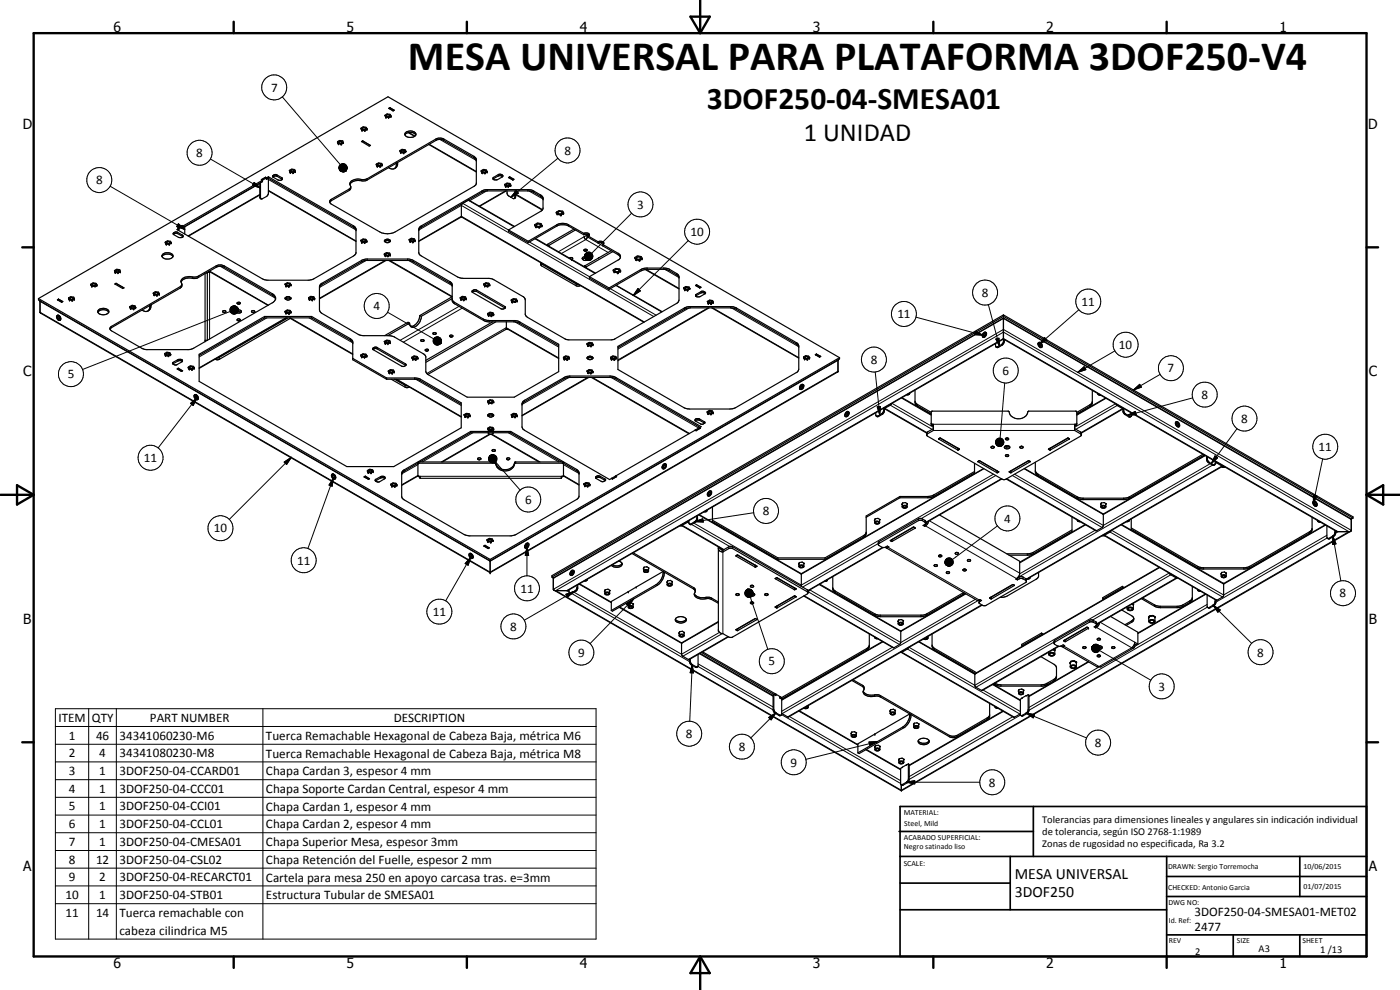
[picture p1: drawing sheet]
<svg xmlns="http://www.w3.org/2000/svg" width="420mm" height="297mm" viewBox="0 0 420 297" stroke-linecap="round" stroke-linejoin="round" font-family="sans-serif">
<defs><g id="words">
<text font-size="12.6" x="122.4" y="20.9">MESA UNIVERSAL PARA PLATAFORMA 3DOF250-V4</text>
<text font-size="9.4" x="212.1" y="32.7">3DOF250-04-SMESA01</text>
<text font-size="7.9" x="241.3" y="42.2">1 UNIDAD</text>
<g font-size="4.7">
<text x="304.6" y="263.8">MESA UNIVERSAL</text>
<text x="304.6" y="269.2">3DOF250</text>
</g>
<g font-size="4.2">
<text x="34" y="9.6">6</text>
<text x="104" y="9.6">5</text>
<text x="174" y="9.6">4</text>
<text x="244" y="9.6">3</text>
<text x="314" y="9.6">2</text>
<text x="384" y="9.6">1</text>
<text x="6.8" y="38.7">D</text>
<text x="410.6" y="38.7">D</text>
<text x="7" y="112.9">C</text>
<text x="410.8" y="112.9">C</text>
<text x="7" y="187.1">B</text>
<text x="410.8" y="187.1">B</text>
<text x="7" y="261.4">A</text>
<text x="410.8" y="261.4">A</text>
<text x="34" y="290.4">6</text>
<text x="104" y="290.4">5</text>
<text x="174" y="290.4">4</text>
<text x="244" y="290.4">3</text>
<text x="314" y="290.4">2</text>
<text x="384" y="290.4">1</text>
</g>
<g font-size="3.9">
<text x="81.4" y="27.5">7</text>
<text x="58.9" y="47.2">8</text>
<text x="169.4" y="46.4">8</text>
<text x="28.8" y="55.3">8</text>
<text x="191.3" y="62.7">3</text>
<text x="207.3" y="70.8">10</text>
<text x="294.6" y="89.1">8</text>
<text x="112.1" y="93.1">4</text>
<text x="269.3" y="95.5">11</text>
<text x="324.6" y="91.8">11</text>
<text x="335.8" y="104.7">10</text>
<text x="20.3" y="113.5">5</text>
<text x="261.3" y="109.2">8</text>
<text x="300.9" y="112.5">6</text>
<text x="350.4" y="111.7">7</text>
<text x="360.5" y="119.7">8</text>
<text x="372.5" y="126.9">8</text>
<text x="395.7" y="135.3">11</text>
<text x="43.2" y="138.6">11</text>
<text x="157.6" y="151.2">6</text>
<text x="228.9" y="154.6">8</text>
<text x="64.2" y="159.8">10</text>
<text x="301.4" y="156.8">4</text>
<text x="89.1" y="169.4">11</text>
<text x="156.2" y="177.8">11</text>
<text x="402" y="179.2">8</text>
<text x="129.9" y="184.8">11</text>
<text x="153.1" y="189.2">8</text>
<text x="173.5" y="197.1">9</text>
<text x="377.3" y="197">8</text>
<text x="230.6" y="199.6">5</text>
<text x="347.7" y="207.2">3</text>
<text x="17.6" y="216.6">ITEM</text>
<text x="20.6" y="221.9">1</text>
<text x="27.5" y="216.6">QTY</text>
<text x="28.8" y="221.9">46</text>
<text x="35.8" y="221.9">34341060230-M6</text>
<text x="45" y="216.6">PART NUMBER</text>
<text x="79.8" y="222">Tuerca Remachable Hexagonal de Cabeza Baja, métrica M6</text>
<text x="118.2" y="216.6">DESCRIPTION</text>
<text x="205.9" y="221.4">8</text>
<text x="20.6" y="227.2">2</text>
<text x="29.8" y="227.2">4</text>
<text x="35.8" y="227.2">34341080230-M8</text>
<text x="79.8" y="227.3">Tuerca Remachable Hexagonal de Cabeza Baja, métrica M8</text>
<text x="221.7" y="225.3">8</text>
<text x="328.5" y="224.1">8</text>
<text x="20.6" y="232.5">3</text>
<text x="29.8" y="232.5">1</text>
<text x="35.8" y="232.5">3DOF250-04-CCARD01</text>
<text x="79.8" y="232.6">Chapa Cardan 3, espesor 4 mm</text>
<text x="237.2" y="230">9</text>
<text x="20.6" y="237.9">4</text>
<text x="29.8" y="237.9">1</text>
<text x="35.8" y="237.9">3DOF250-04-CCC01</text>
<text x="79.8" y="237.9">Chapa Soporte Cardan Central, espesor 4 mm</text>
<text x="296.8" y="236">8</text>
<text x="20.6" y="243.2">5</text>
<text x="29.8" y="243.2">1</text>
<text x="35.8" y="243.2">3DOF250-04-CCI01</text>
<text x="79.8" y="243.2">Chapa Cardan 1, espesor 4 mm</text>
<text x="20.6" y="248.5">6</text>
<text x="29.8" y="248.5">1</text>
<text x="35.8" y="248.5">3DOF250-04-CCL01</text>
<text x="79.8" y="248.5">Chapa Cardan 2, espesor 4 mm</text>
<text x="20.6" y="253.8">7</text>
<text x="29.8" y="253.8">1</text>
<text x="35.8" y="253.8">3DOF250-04-CMESA01</text>
<text x="79.8" y="253.9">Chapa Superior Mesa, espesor 3mm</text>
<text x="20.6" y="259.1">8</text>
<text x="28.8" y="259.1">12</text>
<text x="35.8" y="259.1">3DOF250-04-CSL02</text>
<text x="79.8" y="259.2">Chapa Retención del Fuelle, espesor 2 mm</text>
<text x="19.7" y="269.7">10</text>
<text x="20.6" y="264.4">9</text>
<text x="29.8" y="264.4">2</text>
<text x="29.8" y="269.7">1</text>
<text x="35.8" y="264.4">3DOF250-04-RECARCT01</text>
<text x="35.8" y="269.7">3DOF250-04-STB01</text>
<text x="79.8" y="264.5">Cartela para mesa 250 en apoyo carcasa tras. e=3mm</text>
<text x="79.8" y="269.8">Estructura Tubular de SMESA01</text>
<text x="19.7" y="275">11</text>
<text x="28.8" y="275">14</text>
<text x="35.8" y="275.1">Tuerca remachable con</text>
<text x="358.5" y="275">3DOF250-04-SMESA01-MET02</text>
<text x="35.8" y="280.5">cabeza cilindrica M5</text>
<text x="358.5" y="279.4">2477</text>
</g>
<g font-size="3.1">
<text x="312.7" y="246.8">Tolerancias para dimensiones lineales y angulares sin indicación individual</text>
<text x="312.7" y="250.4">de tolerancia, según ISO 2768-1:1989</text>
<text x="312.7" y="254">Zonas de rugosidad no especificada, Ra 3.2</text>
<text x="358.7" y="286.5">2</text>
<text x="377.7" y="285.6">A3</text>
<text x="396.2" y="285.9">1 /13</text>
</g>
<g font-size="2.4">
<text x="271.2" y="244.4">MATERIAL:</text>
<text x="271.3" y="252">ACABADO SUPERFICIAL:</text>
<text x="271.4" y="247.9">Steel, Mild</text>
<text x="271.3" y="254.6">Negro satinado liso</text>
<text x="271.2" y="259.7">SCALE:</text>
<text x="350.6" y="260.8">DRAWN: Sergio Torremocha</text>
<text x="391.2" y="260.6">10/06/2015</text>
<text x="350.6" y="267">CHECKED: Antonio Garcia</text>
<text x="391.2" y="266.7">01/07/2015</text>
<text x="350.6" y="271.4">DWG NO:</text>
<text x="350.8" y="276.9">Id. Ref:</text>
<text x="350.8" y="282.8">REV</text>
<text x="371.2" y="282.9">SIZE</text>
<text x="390.9" y="282.9">SHEET</text>
</g>
</g></defs>
<g fill="none" stroke="#000" stroke-width=".35">
<path d="M108.5 38.9l.9 .2M108.5 38.9h.1M108.9 38.4l.4-.1 .5 .3a.59 .59 0 0 1-1.1 0zM109.6 39.1h-.2M110.1 38.8l-.5 .3M110.1 38.7l-.1-.4a1.24 1.24 0 0 0-1.6 .1l.1 .5M110.1 38.7v.1M115.5 34.6v.1M115.5 34.6l.2 .5M115.5 34.6l.1-.1a1.3 1.3 0 0 1 1.6-.1l.1 .4M115.7 35.1h.2M115.9 35.1l.9 .1"/>
<path d="M115.9 35.1h.1M116 34.5a.48 .48 0 0 1 .6-.1 .48 .48 0 0 1 .3 .5h-.8zM116.8 32.5v.1M116.8 35.2h.1M116.8 32.5l1.2 .7M117 32.3l1.3 .8-.3 .2M117 32.3l-.3 .2 1.3 .8M117 32.3v.1M117 32.4l1.2 .7M117 32.4l-.2 .1M117.3 34.8l-.5 .4M117.3 34.8h.1"/>
<path d="M118 33.2v.1M118.2 33.1h.1M118.2 33.1l-.2 .1M121.7 39.9a2.03 2.03 0 0 1 3.1 .4 1.96 1.96 0 0 1-2.9 .6l-.4-.5zM122.5 39.8l1.9 1.1M78 58.5l-21.5 12.4M78 54.9v4.3l.4 .5M78.6 53.9l.2 .2M78.6 53.9v.1M78.7 54.1v.4l-23.8 13.7M78.7 54.1l-23.8 13.7M78.7 54.4l.1 .1"/>
<path d="M78.8 54.1v.4M78.8 54.5l-.6 .3v4.5l.2 .4M79.7 53.2l-1.3 .7 .3 .2M79.7 53.2l.3 .1M79.7 53.2v.1M79.7 53.3l.3 .1M79.7 53.3l-1.1 .6M80 53.7v.1M80 53.4v.4l.5-.3M80 53.4l-1.2 .7M80 53.3v.5M80.5 57.3l26.3 15.1"/>
<path d="M80.5 53l26 15.1 .3 .5v7.3l-.3 .6-12.7 7.4-1 .2h-12.7l-1.5-.5-25.5-14.7 .5-.3-.3-.2 1.3-.8M80.5 53.5l25.6 14.7 .7 .8M80.5 53l-.5 .3M80.5 53.5l-.5 .3M80.5 53v5.1l-.5 .9-1.6 .7M81.9 52.7l.9-.3 1.9 1v.4l-.4 .3h-.6l-1.8-1zM81.9 53.1l.6-.3h.5l1.7 1M86.9 51.2l.1 .4M86.9 51.2a1.17 1.17 0 0 1 1.6-.2l.1 .4M87 51.6l.2 .1M87 51.6h.1M87.2 51.7h.1"/>
<path d="M87.2 51.7l.7 .1M87.3 51.1a.48 .48 0 0 1 .6-.1 .48 .48 0 0 1 .3 .4l-.7 .2-.3-.3zM88.1 51.8h-.2M88.6 51.5l-.5 .3M88.6 51.4v.1M101.5 43l.1 .1M101.5 43h.1M101.6 43.1l.7 .1M101.8 42.5a.53 .53 0 0 1 .8 .3l-.3 .2-.5-.1zM102.3 43.2h.2M102.3 43.2h.1M102.4 43.2h.1"/>
<path d="M103 42.8l-.5 .4M103.1 42.8l-.2-.5a1.26 1.26 0 0 0-1.6 .3l.2 .4M103.1 42.8h-.1M103.1 42.8h.1M105.3 56.2l-.3 .4-5.6 3.2a.76 .76 0 0 0-.5 .7 .76 .76 0 0 0 .5 .7l14.5 8.4a5 5 0 0 0 4.7 0l24.2-14.1 .1-.4v-7.3l-.1-.4-.6-.5-9.2-5.3-1.4-.2-21.4 12.2-1.5 .3a3.1 3.1 0 0 0-3.7 1.1 1.72 1.72 0 0 1-.1 2l-5.5 3.2-.4 .5M108.5 42.5l.3-.2 2.4 1.3-.4 .3zM108.9 42.3l-.4 .2M108.9 42.3h.1M113.1 49.7l-.1-.5a1.47 1.47 0 0 1 1.6-.1l.1 .5-.7 .3M113.1 49.7l.2 .1M113.3 49.8l.7 .1M113.3 49.8l.7 .2"/>
<path d="M114 49.9v.1M114 50h.1M114.1 49.9v.1M114.1 49.9l-.1 .1M116.6 50.3l.8 .4 1-.1M118.9 48.9l.4-.1v.8l-.4 .6-.5 .4 .4-.5zM120.2 45.6l.1 .1M120.3 45.7l.8 .1M120.4 45.3a.57 .57 0 0 1 1 .1l-.7 .2zM121.1 45.8h.1M121.2 45.8h-.1M121.2 45.8h.1"/>
<path d="M121.5 40.5l.5-.5 .7-.2h1.2l.9 .7M121.7 45.5l-.5 .3M121.7 45.5h.1M121.8 45.4v.1M121.8 45.4l-.2-.4a1.21 1.21 0 0 0-1.6 .3l.2 .3M121.8 45.4l-.1 .1M128.7 43.3l14.2 8.3M142.9 48.2l-.7-.9-9-5.2a2.4 2.4 0 0 0-2.4 0l-20.6 11.9a4.6 4.6 0 0 1-2.9 .1 2.29 2.29 0 0 0-2.3 1.3M144.6 51.7l.1 .1M144.6 51.7h.1M144.7 51.8h.1M144.7 51.8l.7 .1"/>
<path d="M144.8 51.3l.7-.2 .3 .3-.5 .3zM145.5 51.9h.1M145.6 51.9h-.1M145.7 51.9h-.3M146.2 51.4l-.5 .5M146.2 51.4l-.2-.3a1.19 1.19 0 0 0-1.5 .1l.1 .5M146.2 51.4v.1M150.8 53l-.6-.3h-.5l-1.7 1M150.8 53l.1-.1a.84 .84 0 0 0-1.3-.5l-1.6 .9v.4M150.8 53l-1.8 1-1-.3M151.5 55.4l.2 .4M151.5 55.4a1.31 1.31 0 0 1 1.6-.3l.2 .4"/>
<path d="M151.7 55.8l.1 .1M151.8 55.9l.7 .1M152 57.3l-8 4.6M152 55.3a.48 .48 0 0 1 .5-.1 .48 .48 0 0 1 .3 .4 .48 .48 0 0 1-.5 .2 .48 .48 0 0 1-.3-.5zM152.2 57.3l.2 1.3 1.5 .9 .4 .1M152.7 56h-.1M152.7 56h-.2M152.7 55.9l-.2 .1M152.7 53.3h.1M152.7 55.9v.1M152.7 53.3l1.2 .7M153 53.1h.1"/>
<path d="M153 53.1l1.3 .7-.4 .2M153 53.1l-.4 .2 1.3 .7M153 53.1l-.3 .2M153 53.1l1.1 .7M153.2 55.7l-.5 .2M153.2 55.7l-.5 .3M153.3 55.5l-.1 .2M153.9 54h.1M154.1 53.8l-.2 .2M154.1 53.8v.1M154.5 57.3v2.1l-.2 .2M154.8 58.4l8 4.6"/>
<path d="M154.8 57.3v1.8l-.5 .5M163 59.7l-.5-.6-2.3-1.4-1.1-.4h-13.4l-.9 .3-18.6 10.7-.5 .9M48.6 77a2.2 2.2 0 0 1 3.1-.3l.2 .3M48.9 76.2a1.76 1.76 0 0 1 3 .8l-.1 .1a2.34 2.34 0 0 1-2.8 .3l-.4-.5zM49.8 73.1l.1 .1M49.9 73.2l.7 .1M50 72.7l.9-.1a.44 .44 0 0 1-.4 .6 .44 .44 0 0 1-.5-.5zM50.6 73.3h.1M50.8 73.3h-.1M50.8 73.3h-.2M51.3 72.9l-.5 .4M51.3 72.9v.1"/>
<path d="M51.3 73l-.5 .3M51.4 72.9h-.1M51.4 72.9l-.2-.5a1.26 1.26 0 0 0-1.6 .3l.2 .4M51.4 72.9l-.1 .1M52.1 70.3l-.1-.1a.9 .9 0 0 1 1.3-.5l1.6 .9v.4M52.1 70.3l1.6 .9 .7 .1 .5-.3M52.1 70.3l.4-.3 .7 .1 1.7 .9M53.5 68.4l.2 .1M53.5 68.4v.1M53.6 68.9l.1 .1M53.7 68.5l-.2 .6 .2-.1M54.6 67.6l.3 .2"/>
<path d="M54.6 67.6v.1M54.6 67.7l.3 .2M54.6 67.7l-1.1 .7M54.9 68.2h.1M54.9 67.9v.4l.5-.4v2.3M54.9 67.9l-1.2 .6M54.9 67.8v.4M108.3 72.1l.2 .5M108.3 72.1a1.21 1.21 0 0 1 1.6-.2l.2 .4M108.5 72.6h.1M108.6 72.6l.7 .2M108.8 72.1l.6-.1 .3 .3-.7 .2-.3-.2z"/>
<path d="M109.5 72.7l-.2 .1M110.1 72.3h.1M110.1 72.3l-.6 .4M115.4 72.2l.2-.2a.87 .87 0 0 1 .9-.3 .87 .87 0 0 1 .6 .8 .99 .99 0 0 1-1.7-.3zM115.5 72.5a1.05 1.05 0 0 1 1.5 0M115.6 76.6l.1 .2M115.6 76.6l.1 .1M115.7 76.7l.7 .1M115.7 76.7v.1M115.7 76.8h.7M115.8 76.2a.57 .57 0 0 1 .9 .2 .54 .54 0 0 1-.5 .2 .54 .54 0 0 1-.4-.4zM115.9 78.1l-20 11.6"/>
<path d="M116.4 76.8h.2M116.6 76.8h.1M116.7 78.1l18.9 11M117.1 76.5l-.5 .3M117.2 76.4l-.2-.4a1.33 1.33 0 0 0-1.7 .2l.3 .4M117.2 76.4l-.1 .1M122.8 71.9l.2 .5M122.8 71.9v-.1a1.24 1.24 0 0 1 1.6-.1l.2 .4M122.8 71.9v.1M123 72.4h.1M123.1 72.4h.1M123.1 72.4l.7 .2"/>
<path d="M123.3 71.9l.6-.1 .3 .2-.2 .3h-.5l-.3-.2zM124 72.5l-.2 .1M124.6 72.1l-.6 .4M124.6 72.1h.1M138.5 65.1l54.7 31.6M138.5 65v.1M138.5 65v-3.7l2.2-1.3 13.7 7.9M138.5 65.1l-12.8 7.3M152.6 69l10.2-6.1 .2-.3v-3.3l-.5-.7-2.8-1.5-1-.2h-12.7l-1.2 .3-18.8 10.9-.3 .7 .1 7.4 .6 .6 11.2 6.4 1.5 .3h7.7l.9 .2 9.4 5.4 .5 .9v4.4l.3 .5 12.3 7h14l19-11 .6-.9-.1-7.2-.5-.6-3.1-1.7-6.2-.1-1.2 .3-9.9 5.7M152.6 69l5.9 3.4M152.6 69v.4l5.9 3.4M158.5 72.4v.4"/>
<path d="M160.7 71.5l18 10.5M160.7 68l.2 .1M160.9 68.1l.8 .1M161 67.4a.69 .69 0 0 1 .7-.2 .69 .69 0 0 1 .5 .5 .72 .72 0 0 1-.7 .3 .72 .72 0 0 1-.6-.5zM161.7 68.2h.3M162 68.2h-.3M162 68.2h.1M162.6 67.8l-.6 .4M162.6 67.8h.1M162.6 67.7v.1M162.7 67.7l-.2-.5a1.49 1.49 0 0 0-1.9 .2l.1 .6M162.7 67.7l-.1 .1"/>
<path d="M162.7 67.7h-.1M164.3 73.3l.4 .3M164.3 73.3v.4M164.7 73.6v.3M167.2 64.2l.2 .1M167.4 64.3h.1M167.4 64.3l.8 .2M167.5 63.6l.8-.1 .4 .2a.62 .62 0 0 1-.6 .5 .62 .62 0 0 1-.6-.5zM168.5 64.4l-.3 .1M169.1 64.1l-.6 .3M169.2 63.9l-.1 .2M169.2 63.9l-.3-.5a1.51 1.51 0 0 0-1.9 .4l.2 .4"/>
<path d="M170.9 77.5a.55 .55 0 0 1 1 .1l-.4 .3M172.2 68.7l-7.9 4.6M172.7 69l-8 4.6M174.8 77.9a1.32 1.32 0 0 1 1.8 0M174.9 77.3a1.12 1.12 0 0 1 1.8 .4 1.15 1.15 0 0 1-2-.2zM175.2 70v.4M175.2 70l-4.6-2.6a3.8 3.8 0 0 0-3.5 0l-8.6 5M175.2 70.4l-5.1-2.8-2.1-.1-9.5 5.3M175.2 70a.98 .98 0 0 1 1-.2 .98 .98 0 0 1 .7 .8l-.3 .3M175.5 79.8l-.3 .2M175.5 79.8v.3M175.5 79.8l.5 .3"/>
<path d="M175.9 75.3l-.3 .1a.32 .32 0 0 1-.4-.4 .32 .32 0 0 1 .5-.2l.5 .2-.4 .4M176 70.7l.2 .1M176.2 70.3v1.1l-.4 .5-.5-.9 .9-.5M176.2 70.3l.6 .4M176.2 70.3l-1 .1M176.6 70.9l2.9 1.7M176.6 70.9v.3l2.9 1.7M179.5 72.9a1.41 1.41 0 0 1 1.7 .3M179.5 72.6a1.15 1.15 0 0 1 1.7 .4v.2M179.5 72.6v.3M179.8 77.3l-.2 .1M180.9 73.4l4.6 2.6a1.07 1.07 0 0 1 .7 1 1.07 1.07 0 0 1-.7 1l-8.6 5"/>
<path d="M180.9 73.4v.4l4.8 2.7 .5 .7M181.2 73.2l-.3 .2M183.4 75.2l-7.9 4.6M183.9 75.5l-7.9 4.6M190.8 77.9h.2M191 77.9l.8 .2M191 77.3a.7 .7 0 0 1 .7-.3 .7 .7 0 0 1 .6 .5l-.8 .3-.5-.3zM191.8 78.1h.1M191.9 78.1h.1M192.1 78l-.3 .1M192.1 78l-.2 .1M192.6 77.7l-.1-.7a1.5 1.5 0 0 0-1.9 .2l.2 .7"/>
<path d="M192.6 77.7l-.5 .3M192.7 77.6l-.1 .1M192.7 77.6h.1M11.5 89.6l104.9-60.6 135.6 78.3M11.5 89.6l135.6 78.3M11.5 89.6v.4l135.6 78.3 104.9-60.6v-.4M12.1 90.3l-.1 3.4 .2 .3 134.9 77.8M17.2 94.7a.89 .89 0 0 0 0 1 .89 .89 0 0 0 .9 .4M17.2 94.7a.88 .88 0 0 1 .9 .3 .88 .88 0 0 1 0 1.1M17.2 94.7a1 1 0 0 1 .9 1.4M17.3 90l1.2 .6M17.3 90h.1"/>
<path d="M17.3 95a.38 .38 0 0 1 .5 .3 .38 .38 0 0 1-.2 .5zM17.6 89.7l-.4 .3 1.3 .7M17.6 89.7l1.3 .8-.4 .2M17.6 89.7v.1M17.6 89.8l1.1 .7M17.6 89.8l-.3 .2M18.1 96.1h-.1M18.5 90.6v.1M18.7 90.5v.1M18.7 90.5l-.2 .1M20.6 89.5l.1 .4M20.6 89.5v-.1a1.32 1.32 0 0 1 1.6-.2l.1 .4"/>
<path d="M20.6 89.5h.1M20.7 89.9h.1M20.7 89.9l.2 .1M20.9 90h.1M20.9 90l.7 .1M21 89.5l.7-.2 .3 .2-.3 .3h-.5zM21 89.4v.1M21.6 90.1h.1M21.7 90h.1M21.8 90l-.2 .1M22.3 89.7l-.5 .3M22.3 89.6v.1"/>
<path d="M27.5 85.7l.1 .1M27.5 85.8h.1M27.6 85.8l.7 .1M27.8 85.2l.4-.1 .4 .2a.42 .42 0 0 1-.4 .4 .42 .42 0 0 1-.4-.5zM28.3 85.9h.1M28.4 85.9h.1M28.5 85.9h-.1M28.5 85.9h-.2M29 85.6l-.5 .3M29.1 85.5l-.1 .1M29.1 85.5l-.2-.4-.9-.2-.7 .4 .2 .4M29.4 93.7a2.11 2.11 0 0 1 3.2 0"/>
<path d="M29.7 92.9a2.01 2.01 0 0 1 3 .6 1.88 1.88 0 0 1-1.7 1 1.88 1.88 0 0 1-1.7-1.1zM34.4 81.2a1.32 1.32 0 0 1 1.6-.2l.1 .4M34.4 81.2l.1 .5M34.4 81.2v.1M34.5 81.7h.2M34.7 81.7h.1M34.7 81.7l.7 .1M34.7 81.2a.47 .47 0 0 1 .6-.2 .47 .47 0 0 1 .3 .5h-.7zM34.8 85l2.4 1.4-.4 .2-2.3-1.4M34.8 85l-.3 .2M34.8 85h.1M34.8 85l2.4 1.4"/>
<path d="M35.4 81.8h.2M35.6 81.8h-.2M35.6 81.8h.1M36.1 81.5l-.5 .3M36.1 81.4v.1M39.1 92.5h.2M39.1 92.5h.1M39.3 92.5l.7 .1M39.3 92.5l.7 .2M39.4 91.9l.9 .1a.42 .42 0 0 1-.5 .4 .42 .42 0 0 1-.4-.5zM40 92.6v.1M40.2 92.6l-.2 .1"/>
<path d="M40.7 92.3l-.5 .3M40.7 92.2v.1M40.7 92.2l-.3-.5-.7-.1-.8 .5 .2 .4M42.6 93l1 .5 .8-.2M45 91.7l.3-.2a1.71 1.71 0 0 1-.9 1.8l.5-.8zM46 88v-.1a1.32 1.32 0 0 1 1.6-.2l.2 .4M46 88l.2 .4M46.2 88.4h.1M46.2 88.4l.1 .1M46.3 88.4l.9 .2M46.3 88.4v.1M46.4 88a.47 .47 0 0 1 .6-.3 .47 .47 0 0 1 .3 .5l-.6 .1z"/>
<path d="M47.2 88.5v.1M47.8 88.1l-.6 .4M47.8 88.1v.1M54.6 85.3l-.1 .7-.4 .4-20.6 11.9-.4 .5M61.5 82.1l-2 1.2a3.9 3.9 0 0 1-2.9 .1 2.28 2.28 0 0 0-2.3 1.2M61.9 81.9l3-1.7a2.49 2.49 0 0 1 2.4 0l14.7 8.5 .7 1M62.2 81.9h-.7v20.6M62.2 81.7v20.5l-.7-.1M62.4 81.6h.7M62.7 81.4l17.7 10.2M67.2 93.7l.4-.1a.39 .39 0 0 0-.3-.4 .39 .39 0 0 0-.4 .4l.6 .1M70.9 93.2a.88 .88 0 0 1 .9-.3 .88 .88 0 0 1 .6 .7 .91 .91 0 0 1-.9 .4 .91 .91 0 0 1-.7-.7z"/>
<path d="M70.9 93.7l.5-.2 .9 .2M71.2 95.8a.42 .42 0 0 1 .5-.2 .42 .42 0 0 1 .3 .6 .45 .45 0 0 1-.5 .1 .45 .45 0 0 1-.3-.5zM71.4 91.2l.7-.1a.44 .44 0 0 0-.5-.4 .44 .44 0 0 0-.4 .4l.3 .1M71.4 96.3h.4M75.5 93.3a.49 .49 0 0 1 .5-.1 .49 .49 0 0 1 .4 .4l-.7 .1zM75.8 93.7h.3M79.4 95l-19.6 11.3v8.1l44.3 25.6h14.1l20.2-11.6v-7.5l-12.7-7.3-1-.2h-8.7M79.4 95h14.1M79.4 95.4h14.1M79.4 95.4l-19.6 11.3M79.4 95v.4M82.7 89.7v-.5l-.7-.9-14.7-8.5a2.51 2.51 0 0 0-2.4 0l-5.4 3a3.9 3.9 0 0 1-2.9 .2 1.81 1.81 0 0 0-2.2 1.8l.2 .5-.5 .7-20.6 11.9-.5 .6 .1 .3"/>
<path d="M82.7 89.7l-.7 1-24.7 14.1h-14l-9.8-5.5-.4-.5M85.5 85.3h.1M85.5 85.3l.8-.5 .7 .2 .3 .5M85.5 85.3l.3 .4M85.6 89.7a1.25 1.25 0 0 0 1.7 0M85.6 89.7a.89 .89 0 0 1 .8-.8 .89 .89 0 0 1 .9 .5v.3M85.6 89.7a1.2 1.2 0 0 1 1.6 0M85.8 85.7l.1 .1M85.8 93.9h.1M85.9 93.9l.7 .2M85.9 85.8l.7 .1M86 85.3l.6-.2 .3 .2a.53 .53 0 0 1-.5 .3 .53 .53 0 0 1-.4-.3z"/>
<path d="M86.1 95.4l-26.3 15.1M86.1 93.3l.8 .1a.42 .42 0 0 1-.4 .4 .42 .42 0 0 1-.4-.5zM86.4 95.4l-20.7 11.9-.5 .1M86.8 85.9h-.2M86.8 94l-.2 .1M86.9 95.4l19 10.9M87.2 95.5l-21.4 12.3-.8 .1-.5-.2M87.3 93.7l-.5 .3M87.3 85.6l-.5 .3M87.3 85.6h.1M87.3 85.5v.1M87.3 93.6v.1"/>
<path d="M87.3 93.6l-.3-.5-.7-.1-.8 .5 .3 .4M92.6 89.4l.1-.1a1.32 1.32 0 0 1 1.5-.2l.2 .4M92.6 89.4l.2 .4M92.8 89.8h.2M92.8 89.8h.1M92.8 89.8l.2 .1M93 89.8l.7 .2M93 89.8v.1M93 89.9l.7 .1M93 89.4a.47 .47 0 0 1 .6-.3 .47 .47 0 0 1 .3 .5l-.6 .1zM93.5 95l11.7 6.6 .7 .9v5.4l10.1 5.9M93.5 95.4l11.7 6.7 .7 .8"/>
<path d="M93.5 95v.4M93.7 90h.1M93.8 89.9l-.1 .1M93.8 89.9v.1M94.4 89.7l-.6 .2M94.4 89.7l-.6 .3M94.4 89.5v.2M122.9 96.9l-.4-.2-7.1 4M122.9 96.9l.3 1M122.9 96.9l-6.5 3.8M126 94.7a3.3 3.3 0 0 1-2.8 3.2M126 94.7l.4 .2"/>
<path d="M126.4 94.9a3.2 3.2 0 0 1-2.8 3.3l-.4-.3M135.7 85.9l-.5-.9-11.9-6.8-13.4-.1-1.2 .3-12.1 7-.7 1M135.7 89.9l.5 .7 9.2 5.3 1.5 .3h7.7l.9 .2 12.2 6.9v8.2l-13.4 7.7h-14.1l-11.9-6.9M135.7 89.6l-9.3 5.3M135.7 89l-9.7 5.7M138.1 89.4l.1-.1a1.32 1.32 0 0 1 1.5-.2l.2 .4M138.1 89.4l.2 .4M138.3 89.8l.1 .1M138.3 89.8h.2M138.4 89.9h.1M138.5 89.8v.1M138.5 89.8l.6 .2"/>
<path d="M138.5 89.9l.6 .1M138.6 89.3a.53 .53 0 0 1 .9 .2l-.9 .2zM139.1 90h.2M139.3 89.9l-.2 .1M139.3 89.9v.1M139.9 89.7l-.6 .2M139.9 89.7l-.6 .3M139.9 89.5v.2M141.7 87.2l.8-.3 .5 .1 8.5 4.9a.6 .6 0 0 1-.1 .8 .6 .6 0 0 1-.8 0l-8.8-4.9zM141.8 87.7l.6-.3 .6 .1 8.6 5M145.2 85.3l.2 .4M145.2 85.3v-.1a1.24 1.24 0 0 1 1.6-.2l.1 .6"/>
<path d="M145.2 85.3h.1M145.4 85.7l.1 .1M145.5 85.8l.7 .1M145.7 85.2l.6-.1 .3 .2a.59 .59 0 0 1-1 .1zM146.4 85.9h-.2M146.5 94.5l.2 .1M146.5 94.5l.1 .1M146.7 94.6h.1M146.7 94.6l.7 .1M146.8 94l.5-.1 .5 .3a.56 .56 0 0 1-.5 .3 .56 .56 0 0 1-.5-.4zM146.9 85.6l-.5 .3M147.6 94.7h-.2"/>
<path d="M147.9 96.6l-20.1 11.5M148.2 94.3h.1M148.2 94.3l-.2-.4a1.24 1.24 0 0 0-1.6 .1l.1 .5M148.2 94.3l-.6 .4M148.8 96.6l-21 12.1M151.8 98.7l.8 .1M152 98.5l15.7 9.1M152 96.6v1.9l-.3 .4-23.3 13.5M153.7 90.6h.8M153.7 90.6l.8 .1M153.9 90a.48 .48 0 0 1 .6-.2 .48 .48 0 0 1 .3 .5h-.8zM154.5 90.7h.1"/>
<path d="M154.5 90.6v.1M154.7 90.6h-.2M154.7 90.6h.1M154.7 90.6l-.2 .1M155.2 90.3l-.5 .3M155.2 90.3h.1M155.2 90.2v.1M155.2 90.2l-.2-.4a1.21 1.21 0 0 0-1.6 .2l.3 .6M173.6 85.3l-.7-.1-10.4-6-.2-.4v.6l.2 .4 10.4 5.9 .8 .2 .4-.2M176 80.1v.3M176.9 83l5.9 3.4M176.9 83v.4l5.9 3.4"/>
<path d="M182.8 86.4v.4M184.3 81.6l.2 .1M184.5 81.7l.8 .1M184.6 81l.9-.2a.45 .45 0 0 1 .1 .7 .45 .45 0 0 1-.7 0l-.4-.2zM184.9 85.6l13.8 7.9M185.6 81.8h-.3M186.2 81.4l-.6 .4M186.3 81.3l-.1 .1M186.3 81.3l-.3-.5a1.52 1.52 0 0 0-1.9 .3l.3 .6M193.6 80.9l10.2 5.8M203.8 83.5l-.4-.8-3.3-1.8-6.2-.1-1.5 .4-9.6 5.6M205.4 86.8l.2 .1"/>
<path d="M205.6 86.9l.7 .1M205.7 86.3a.48 .48 0 0 1 .5-.1 .48 .48 0 0 1 .3 .5 .48 .48 0 0 1-.5 .1 .48 .48 0 0 1-.3-.5zM206.3 87h.1M206.4 87h-.1M207 86.7l-.6 .3M207 86.6v.1M207 86.6l-.2-.5a1.26 1.26 0 0 0-1.6 .3l.2 .4M207 86.6h.1M208.8 85.7l1.2 .7M209.1 85.5l-.4 .1 1.3 .8M209.1 85.5l1.3 .7-.4 .2M209.1 85.5l1.2 .7"/>
<path d="M210 86.4h.1M210.3 86.2v.1M210.3 86.2l-.3 .2M211.7 88.1a.75 .75 0 0 0-1.2-.7l-1.6 .9-.1 .5M211.7 88.1l-1.9 1-1-.3M211.7 88.1l-1.1-.3-1.8 1.1M212.3 90.5l.8-.5 .8 .3 .1 .5M212.3 90.5l.2 .4M212.3 90.5h.1M212.5 90.9l.1 .1M212.5 90.9h.1M212.6 91l.9 .1"/>
<path d="M212.7 90.5l.7-.2 .3 .3a.52 .52 0 0 1-.5 .3 .52 .52 0 0 1-.5-.4zM212.8 92.4l-27.3 15.8M213.5 91.1h.1M213.6 92.4l26.1 15M214 90.8l-.5 .3M214 90.8h.1M295.1 99.9l.6-.2a.8 .8 0 0 1 .2 1 .8 .8 0 0 1-1.1 .3v-.5zM295.8 99.7a.96 .96 0 0 1-.9 1.4M301.1 94.5v.4M301.1 95.4v7.2l-.4 .7-1.8 .8M301.1 95.4l104.4 60.3M301.1 95.4l-135 78"/>
<path d="M301.1 94.5l104.9 60.6v.3M301.1 94.5l-135.5 78.2v.4M301.1 94.9l104.9 60.5M301.1 94.9l-135.5 78.2M49.4 106.1l.1-.1a1.24 1.24 0 0 1 1.5-.1l.2 .4M49.4 106.1l.2 .5M49.4 106.1v.1M49.6 106.6h.2M49.6 106.6h.1M49.7 106.6h.1M49.8 106.6l.6 .1M49.9 106l.9 .1a.42 .42 0 0 1-.5 .4 .42 .42 0 0 1-.4-.5z"/>
<path d="M50.4 106.7h.3M50.4 106.7h.2M50.5 106.7h.1M51.2 106.4l-.5 .3M51.2 106.3v.1M51.8 108.9l1.6-1 .9-.1a.42 .42 0 0 1 .4 .3 .42 .42 0 0 1-.1 .5l-1.4 .8a.9 .9 0 0 1-1.4-.5zM53.3 110.7h.1M53.3 110.7l1.1 .7M53.5 110.5l1.3 .8-.4 .1M53.5 110.5l-.3 .2 1.2 .7M53.5 110.5h.1M53.5 110.5l-.2 .2"/>
<path d="M53.5 110.5l1.2 .8M54.4 111.4h.1M54.7 108.5l-.2-.3h-.8l-1.8 1M54.7 111.3l-.3 .1M54.7 111.3h.1M56.5 110.2l.2 .4M56.5 110.2v-.1a1.24 1.24 0 0 1 1.6-.1l.2 .4M56.5 110.2l.2 .5M56.7 110.6l.1 .1M56.7 110.6v.1M56.7 110.7h.1M56.8 110.7l.7 .1"/>
<path d="M56.8 110.7h.1M57 110.2l.6-.2 .3 .3-.5 .3-.5-.2zM57.5 110.8h.2M57.7 110.8h.1M58.2 110.5l-.5 .3M58.3 110.4l-.1 .1M58.3 110.4h.1M58.3 118.5a.86 .86 0 0 1 .9 .5 .86 .86 0 0 1-.1 1 1.1 1.1 0 0 1-.8-1.5zM58.4 118.5a.86 .86 0 0 1 .9 .4 .86 .86 0 0 1-.1 1M58.6 118.9a.36 .36 0 0 1 .4 .2 .36 .36 0 0 1-.2 .4zM105.9 107.5l10.1 5.9M108.5 107h.1"/>
<path d="M108.5 107l.1 .1M108.6 107.1l.7 .1M108.8 106.5l.6-.1 .3 .3-.7 .2-.3-.1zM109.3 107.2h.2M109.5 107.1l-.2 .1M109.5 107.1v.1M110.1 106.8h.1M110.1 106.8l-.2-.5a1.26 1.26 0 0 0-1.6 .3l.2 .4M110.1 106.8l-.6 .3M110.1 106.8l-.6 .4M111.9 104.9l8.6 5 .5 .1 .8-.4M111.9 104.9a.68 .68 0 0 1 1-.7l8.8 5 .1 .4"/>
<path d="M111.9 104.9l.5-.3h.7l8.7 5M115.3 102.5a1.31 1.31 0 0 1 1.7-.3l.2 .5M115.3 102.5l.4 .5M115.3 102.5l.3 .4M115.6 102.9l.1 .1M115.6 102.9h.1M115.7 103l.7 .1M115.8 102.5a.56 .56 0 0 1 .9 .2l-.7 .2zM116 113.8h8.7l1 .2 12.7 7.3M116 113.4v.4M116.5 111.3l.8-.4 .7 .1 .4 .5M116.5 111.3l.2 .5"/>
<path d="M116.5 111.3v.1M116.5 103.1h-.1M116.6 103.1h-.2M116.6 103v.1M116.6 103l-.2 .1M116.7 111.8h.1M116.8 111.8h.1M117 111.3a.47 .47 0 0 1 .5-.2 .47 .47 0 0 1 .3 .5 .55 .55 0 0 1-.8-.3zM117.1 102.8l-.5 .2M117.1 102.8l-.5 .3M117.2 102.7l-.1 .1M117.4 113.8l4.3 2.4 1.1-.1"/>
<path d="M117.7 111.9v.1M118.3 111.6l-.5 .3-1.1-.1M118.4 111.5l-.1 .1M118.4 113.8l3.3 1.9h.5M118.8 113.8l19.6 11.3M123.8 107.7h.1M123.9 107.7l.8 .2M124 107.3l.7-.2 .3 .3-.7 .2zM125.4 107.5l-.7 .4M125.4 107.5l-.1-.5a1.29 1.29 0 0 0-1.7 .1l.2 .6M126.4 102l.6-.1 .3 .3a.59 .59 0 0 1-1 0zM126.6 102.4h.3"/>
<path d="M128.2 105.3l.4-.3a.59 .59 0 0 0-1 .1l.7 .2M130.5 100.3l.3-.1a.44 .44 0 0 0-.4-.4 .44 .44 0 0 0-.4 .4l.6 .1M135.2 101.1l.7-.2a.56 .56 0 0 0-.5-.4 .56 .56 0 0 0-.5 .3l.6 .3M167.7 103.7l-12.2-6.9-.9-.2h-8.1l-.9-.2-9.2-5.3-.7-.8v-4.8l-.5-.9-11.1-6.5-1.1-.3-13.7 .1-13.1 7.4-.3 .7v7l.3 .7 11.8 6.8 1 .2h7.7l1.5 .3 9.4 5.6 .2 .4v4.4l.5 .9M169.3 107.7h.1M169.4 107.7h.1M169.4 107.7l.7 .2M169.5 107.3l.7-.2 .3 .2a.56 .56 0 0 1-.5 .3 .56 .56 0 0 1-.5-.3zM170.3 107.8l-.2 .1M170.8 107.5l-.1-.5a1.24 1.24 0 0 0-1.5 .1l.1 .6M170.8 107.5l-.5 .3M176.2 111.3v.1"/>
<path d="M176.2 111.3a1.24 1.24 0 0 1 1.6-.2l.2 .4M176.2 111.3l.1 .5M176.3 107.6v-.1a1.13 1.13 0 0 1 1.6 .1M176.3 107.6a1.1 1.1 0 0 0 1.6 0M176.3 107.6a.88 .88 0 0 1 .6-.8 .88 .88 0 0 1 1 .4v.4M176.3 111.8h.2M176.3 111.8h.1M176.3 103.6l.2 .1M176.3 103.6h.1M176.5 111.8h.1M176.5 103.7h.1M176.5 111.8l.7 .1"/>
<path d="M176.5 103.7l.7 .1M176.6 103.2l.8-.2a.43 .43 0 0 1-.3 .6 .43 .43 0 0 1-.5-.4zM176.6 111.3a.56 .56 0 0 1 1 .2 .55 .55 0 0 1-1-.2zM176.7 113.2l-20 11.6M177.2 103.8h.1M177.2 111.9l.1 .1M177.3 111.9v.1M177.4 103.8h-.2M177.5 113.2l29.2 16.9M177.9 103.5l-.7 .3M177.9 111.6l-.7 .3M178 103.3l-.1 .2"/>
<path d="M178 111.5l-.1 .1M178 103.3l-.2-.4a1.26 1.26 0 0 0-1.6 .3l.1 .4M183.4 107.7h.1M183.4 107.7h.2M183.5 107.7h.1M183.6 107.7l.7 .2M183.7 107.2l.7-.1 .2 .2-.2 .3h-.5l-.2-.1zM184.5 107.8l-.2 .1M185 107.5l-.5 .3M185.1 107.4l-.2-.4a1.24 1.24 0 0 0-1.6 .1l.1 .6M185.1 107.4l-.1 .1M185.5 103.9l20.7-11.8 13.7-.1 1.1 .4 18.2 10.5 .5 .9v7l-.5 .9-18.7 10.7-1.4 .3h-12.8l-.9-.3-19.9-11.5z"/>
<path d="M239.7 104.2l-.5-.9-18.7-10.7-1.3-.2h-12l-1.8 .4-19.9 11.5M240.4 115.5l.3-.2a.8 .8 0 0 1 .6 .9 .8 .8 0 0 1-.8 .7 .6 .6 0 0 1-.6-.4 .6 .6 0 0 1 .2-.7zM240.6 115.9l.1-.1a.34 .34 0 0 1 .2 .5 .34 .34 0 0 1-.5 .1zM240.9 115.4a1.01 1.01 0 0 0-.7 1.4M241.4 107.6l.1 .1M241.4 107.6h.1M241.5 107.7h.7M241.5 107.7l.7 .1M241.7 107.1a.46 .46 0 0 1 .5-.2 .46 .46 0 0 1 .3 .5 .45 .45 0 0 1-.6 .1 .45 .45 0 0 1-.2-.4zM242.2 107.8h.1M242.2 107.7v.1M242.9 107.4l-.7 .3"/>
<path d="M243 107.3l-.2-.4a1.24 1.24 0 0 0-1.6 .2l.2 .5M243 107.3l-.1 .1M244.8 106.4l1.1 .7M244.8 106.4v.1M245 106.2l-.3 .2 1.2 .7M245 106.2l1.3 .7-.4 .2M245 106.2v.1M245 106.3l1.2 .6M245 106.3l-.2 .1M245.9 107.1h.1M246.2 106.9v.1M246.2 106.9l-.3 .2"/>
<path d="M251.5 108v3.5l-.2 .2-104.2 60.1M252 107.3l-104.9 60.6M270.7 119.3l8.8 5.1M272.7 118.1l-.3 .3M273 118l-.1 .3-.8 .2M274.6 117v3.8l.2 .5 4.7 2.9M295.3 100.1l.1-.1a.35 .35 0 0 1 .2 .5 .35 .35 0 0 1-.5 .1zM295.6 100.1h.1M298.8 103.1l.1 1M301.4 102h.2M301.4 101.9l-.1 1a2.51 2.51 0 0 1-1.7 1.3l-.7-.1M311.7 102.8a.84 .84 0 0 1 1 .5 .84 .84 0 0 1-.3 1l-.8-.7z"/>
<path d="M311.8 102.7a.94 .94 0 0 0 .8 1.5M312 103.1a.35 .35 0 0 1 .5 .2 .35 .35 0 0 1-.3 .5zM327.8 117.1v3.9l-.2 .4-4.4 2.8M329.5 118.1l.2 .4 .7 .1M329.7 118.3l.4 .1M329.7 118.2v.1M331.8 119.4l-8.6 5M125.4 139l-4.3 2.5-.5 .9M139.3 124.5l.2 .4M139.3 124.5a1.25 1.25 0 0 1 1.6-.3l.2 .4M139.3 124.5h.1M139.5 124.9l.1 .1"/>
<path d="M139.6 125h.1M139.6 125l.9 .1M139.8 124.4a.48 .48 0 0 1 .5-.2 .48 .48 0 0 1 .3 .5l-.6 .1-.3-.2zM140.5 125.1h.1M141 124.8l-.5 .3M141.1 124.6l-.1 .2M141.3 129.8h12M141.3 129.5h12M141.3 129.5v.3M141.3 129.5l-20.2 11.6-.5 .9v7l.5 .8 18.2 10.6 1.4 .4h12.7l1.2-.3 18.4-10.6 .7-.7 .1-7.5-.4-.6-20.1-11.6M141.3 129.8l-15.2 8.8M143.7 137.9l.6-.2a.56 .56 0 0 0-.5-.3 .56 .56 0 0 0-.5 .3l.7 .2"/>
<path d="M146.4 124.5l.1-.2a1.04 1.04 0 0 1 1.7 .4 1 1 0 0 1-1 .5 1 1 0 0 1-.8-.7zM146.5 124.8a1.1 1.1 0 0 1 1.6 0M146.5 129.8l.5 .5h.6l.4-.5M146.5 120.8l.2 .1M146.5 128.9l.2 .1M146.5 128.9l.1 .1M146.7 120.9h.1M146.7 129l.9 .2M146.7 120.9l.7 .1M146.7 129v.1M146.8 128.6a.47 .47 0 0 1 .5-.3 .47 .47 0 0 1 .3 .5l-.5 .1zM146.8 120.3l.7-.1 .2 .4a.56 .56 0 0 1-.9-.2z"/>
<path d="M147.1 130.3l-14.4 8.3M147.4 130.3l14.3 8.3M147.4 121h.1M147.5 137.9l.5-.2 .9 .2M147.5 137.9l.5 .2 .9-.2M147.5 137.9l-.1-.1a.86 .86 0 0 1 .8-.6 .86 .86 0 0 1 .8 .6l-.1 .1M147.6 121h-.2M147.6 120.9l-.2 .1M147.6 129.1v.1M148 135.4h.5l.2-.2a.52 .52 0 0 0-.6-.3 .52 .52 0 0 0-.4 .4l.3 .1M148.1 120.6l-.1-.5a1.24 1.24 0 0 0-1.6 .2l.1 .5M148.1 120.6l-.5 .3"/>
<path d="M148.1 128.8l-.5 .3M148.2 128.7l-.1 .1M148.2 128.7l-.2-.4a1.26 1.26 0 0 0-1.6 .3l.1 .3M152.4 137.9l.5-.1a.42 .42 0 0 0-.4-.4 .42 .42 0 0 0-.4 .4l.6 .1M153.3 129.5v.3M153.3 129.8l15.1 8.8M153.4 124.5l.2 .4M153.4 124.5a1.13 1.13 0 0 1 1.6-.3l.2 .4M153.4 124.5h.1M153.6 124.9l.1 .1M153.7 125l.8 .1M153.8 124.5a.5 .5 0 0 1 .6-.3 .5 .5 0 0 1 .4 .5l-.7 .1z"/>
<path d="M154.5 139.1a3.1 3.1 0 0 1-3 2.2 3.1 3.1 0 0 1-2.9-2.3h-23l-.2 .1M154.5 139.1h.1M154.5 139.1l14.4-.1 .2 .2M154.7 125.1h-.2M155.2 124.8l-.5 .3M155.2 124.6v.2M156.7 121.5l.5-.9 12.3-7.1 1.5-.3 12.8 .1 1.1 .4 25.2 14.5M169.1 139l4.2 2.4 .5 .7M199.7 139.2a.85 .85 0 0 1 .1 1 .85 .85 0 0 1-.9 .4M199.7 139.2a.88 .88 0 0 0-.9 .5 .88 .88 0 0 0 .2 .9M199.7 139.2a1.11 1.11 0 0 0-.8 1.3M199.7 139.2h.1"/>
<path d="M208.6 126.2l1.9 1.1 1-.3M208.6 126.2l.1-.4 1-.2 1.8 1M208.6 126.2l1.2-.2 1.7 1M208.6 129l.3 .2M208.6 129v.1M208.9 129.2l-.3-.1-23.8 13.7M208.9 129.2h.1M209.8 128.4l.3 .1M209.8 128.4l-1.2 .6M209.9 128.3l.3 .2-1.3 .7M209.9 128.3l.5-.3-26.3-15.1h-14l-13.1 7.5-.3 .7v7l.3 .7 26 15.1 .5-.3M209.9 128.3v.1"/>
<path d="M210.1 128.5l-1.2 .7M210.1 128.5v.1M211.5 126.6v.1M211.5 126.7v.3M212.4 124l.1 .1M212.5 124.1h.1M212.5 124.1l.9 .1M212.7 123.5l.6-.1 .3 .3-.7 .3-.3-.3zM213.5 124.2h-.1M214 123.9l-.5 .3M214 123.7l-.1-.3a1.24 1.24 0 0 0-1.6 .1l.1 .5M214 123.7v.2"/>
<path d="M253.9 123.7a.57 .57 0 0 1 .8-.1 .57 .57 0 0 1 0 .9 .56 .56 0 0 1-.7 .6 .56 .56 0 0 1-.4-.8zM253.9 124h.5l-.4 .6-.2-.2zM254.6 123.5a1.05 1.05 0 0 1-.8 1.5M262.8 123.8l.2 1.1M265.3 122.6l-.4 1.3-1.5 .9-.4 .1M265.3 122.6l12.8 7.3M265.4 122.7h.2M265.4 122.6l-.1 1.1a2.51 2.51 0 0 1-1.6 1.3l-.7-.1M267.5 121.2l-.3 .4-1.9 1M274.6 120.4l.6 .8 4.3 2.5M278.1 130.5l.2 .4 23 13 23-13 .3-.4M278.1 130v.5"/>
<path d="M279.5 127.1l.6 .2v1.9l-2 1.3M280.1 127.7l-.6-.2v-4l.2-.1h22.9a3.1 3.1 0 0 0 3.1 2.3 3.1 3.1 0 0 0 3-2.3h14.2l.3 .2v3.8l-.7 .3M280.1 128.6l-2 1.4M281.7 131.7l.6-.3 5.6 3.5-.5 .1zM281.7 131.7h.1M282.1 131.4l5.5 3.1M292.5 139v2.9l-12.5 7.2-1.2 .3h-8.7M293.4 138.5l5.8 3.4 .6-.3M293.4 138.5h.1M293.9 138.2l-.5 .3M293.9 138.2l.1 .1M293.9 138.2l5.9 3.4"/>
<path d="M297.5 134l.9 .1a.42 .42 0 0 1-.5 .4 .42 .42 0 0 1-.4-.5zM297.7 133.9h.4M301.4 134.1a.91 .91 0 0 1 .9-.4 .91 .91 0 0 1 .8 .6 .91 .91 0 0 1-.9 .4 .91 .91 0 0 1-.8-.6zM301.5 133.9l.5 .2M301.8 136.5l.7-.1 .2 .4-.4 .2-.4-.1zM301.8 131.5h.8l.1 .3-.4 .2-.4-.1zM301.9 133.8l.3 .1-.2 .2M302 133.9v.2M302.1 136.4h.4M302.1 131.4h.4M302.1 134h-.1M302.9 133.9l-.9 .2"/>
<path d="M306.1 134h.8a.39 .39 0 0 1-.3 .5 .39 .39 0 0 1-.5-.5zM306.4 133.9h.2M306.7 133.9h-.1M308.8 138.2l.3 .4-5.7 3.3-.5-.3M308.8 138.2l-5.9 3.4M308.8 138.2l-5.5 3.1M314.7 134.7l5.7-3.3 .6 .3-5.8 3.3zM320.5 131.4l-5.4 3.1M321 131.7h.1M322.5 128.6l2.1 1.4M323.2 127l-.1 .2-.6 .1v1.9l2.1 1.3M324.6 130v.5"/>
<path d="M327.8 120.6l-.5 .7-4.1 2.4M334.9 121.2l.4 .5 1.8 1M337 122.7l.1 1 .5 .7 1.2 .7 .6-.1M337.1 122.6l-12.5 7.3M337.2 122.6l-.1 .1M337.3 122.6v.8l.3 .6 1.6 1h.2M339.6 124l-.2 1M352.9 126.6a.86 .86 0 0 1 1 .4 .86 .86 0 0 1-.2 1.1 1.17 1.17 0 0 1-.8-1.5zM352.9 126.6a.93 .93 0 0 0 0 1 .93 .93 0 0 0 1 .4M353.2 127h.4l.1 .6-.4-.2zM353.3 126.9l-.1 .1M361 136.3l-22.3 12.9-1.2 .3h-12.7l-1-.2-12.5-7.2-.6-.9"/>
<path d="M361.4 136.5l-22.7 13.1-1.2 .3h-12.7l-1-.2-12.5-7.2-.6-.9v-2.9M361.6 136.7l-30.5 17.5M362.1 136.9v.9l.3 .8 1.5 1 .7-.2M362.4 137.1v.8l.4 .7 1.3 .8h.5M364.7 138.4l-.1 1M364.8 138.5l.1 .3 2 1.1M366.8 140h.7M367 139.8l-.1 .1M367 139.9l-59 34M367.1 139.8h-.1M99.6 142.3a.89 .89 0 0 1 1 .4 .89 .89 0 0 1-.1 1.1M99.7 142.3a.93 .93 0 0 0-.1 1 .93 .93 0 0 0 .8 .5"/>
<path d="M99.8 142.2a.97 .97 0 0 1 .6 1.6M99.8 142.7a.38 .38 0 0 1 .5 .2 .38 .38 0 0 1-.2 .5l-.3-.4zM109.4 143.1l1.2 .7M109.4 143.1v.1M109.6 142.9l-.3 .2 1.3 .7M109.6 142.9l1.3 .7-.3 .2M109.6 142.9h.1M109.6 142.9l1.2 .7M109.6 142.9l-.2 .2M110.4 141.6l.2 .1M110.4 141.7h.2M110.4 141.6v.1"/>
<path d="M110.6 141.7l.7 .2M110.6 143.8h.1M110.7 141.1l.5-.1 .5 .3a.56 .56 0 0 1-.6 .3 .56 .56 0 0 1-.5-.3zM110.8 143.6v.1M110.8 143.6l-.2 .2M111.5 141.8l-.2 .1M112 141.5l-.5 .3M112 141.4v.1M112 141.4l-.2-.4a1.19 1.19 0 0 0-1.5 .1l.1 .5M112 141.4h.1M115.5 143.5l-.1-.5h-1.1l-1.6 .9v.4M115.5 143.5l-1.8 1.1-1-.3"/>
<path d="M115.5 143.6l-.6-.3-.6 .1-1.6 .9M117.3 145.3l.1-.1a1.34 1.34 0 0 1 1.5-.1l.2 .4M117.3 145.3l.2 .4M117.3 145.3l.2 .5M117.5 145.7l.1 .1M117.5 145.7v.1M117.5 145.8h.1M117.6 145.8h.1M117.7 145.3a.44 .44 0 0 1 .6-.2 .44 .44 0 0 1 .2 .6l-.7-.1zM118.4 145.9v.1M119.1 145.6l-.6 .3-.9-.1M119.1 145.5v.1"/>
<path d="M119.1 145.5h.1M125.4 142.9l.7 .4M125.4 142.7v-3.9l.2-.2h23a3 3 0 0 0 2.9 2.3 3 3 0 0 0 3-2.2l14.4-.1 .2 .3v3.8M125.4 142.7l.7 .2v.6h42.4v-.6l.6-.2M125.5 142.8l-4.9 2.8M169.1 142.8l4.7 2.7M169.2 142.9l-.7 .4M175.2 145.2l.2 .5M175.2 145.2l.2 .4M175.2 145.2l.8-.4 .9 .2 .1 .4M175.4 145.7h.1M175.4 145.6l.1 .1"/>
<path d="M175.4 145.6v.1M175.5 145.7l.8 .1M175.7 145.2l.6-.2 .3 .4-.7 .2-.2-.2zM176.5 145.8h-.2M177 145.4l-.5 .4M177 145.4h.1M178.8 143.5l.6-.3 .8 .1 1.4 .9M178.8 143l1.1-.2 1.7 .9a.62 .62 0 0 1-.2 .8 .62 .62 0 0 1-.7 0l-1.9-1zM183.5 143.6l.3 .1M183.5 143.5l.3 .2M183.5 143.5v.1M183.8 143.7h.1"/>
<path d="M184.8 142.8l.3 .2-1.3 .7M184.8 142.8v.1M185 143h.1M185 143l-1.2 .7M185 143l-.3-.2-1.2 .7M204 157.8h.8M204.2 157.6l12.9 7.4M206.7 156.3l-.3 .4-1.6 .9h-.4M206.7 156.2l.2 1.1M209.1 154.9l-.3 1.4-1.5 .9-.4 .1M209.3 154.7v1.1l-.3 .6-1.5 1-.6-.1M209.9 154.4l30.5 17.7"/>
<path d="M212 153.2l-.5 .3M212.2 153.2l-.3 .3-.6 .1M212.6 147.6a.51 .51 0 0 1 .5-.3 .51 .51 0 0 1 .5 .3 .85 .85 0 0 1-.3 .9 .85 .85 0 0 1-1 .1v-.5zM212.7 147.8l.3-.1a.37 .37 0 0 1 .1 .4 .37 .37 0 0 1-.5 .2zM213.3 147.3a.93 .93 0 0 1 0 1 .93 .93 0 0 1-.9 .4M213.8 156.1l19.7 11.3M213.8 152.1v4.4l19.7 11.3M260 159.6l-.1 .4-.7 .7-11.6 6.7M262.5 156v.1M262.5 156.8a.84 .84 0 0 1 1.5 0M262.7 155.7l.8-.2 .6 .4M262.7 155.7l-.2 .5"/>
<path d="M262.7 155.7l-.1 .1M262.8 155.7h-.1M262.9 156.6a.4 .4 0 0 1 .6-.1 .4 .4 0 0 1 .1 .5l-.6 .1-.2-.3zM263.4 155.6h.2M263.9 155.8l.1 1a.86 .86 0 0 1-1.5 .1v-.9M264.1 155.9l-.1 .1M264.1 155.9l-.1 .2M270.1 149l-10.1 5.8v5.3l-.4 .7-12 7M270.1 149.4l-10.1 5.8M270.1 149v.4M270.7 151.3h.1M270.8 151.2v.9"/>
<path d="M271 150.9l-.2 .1M271 151.9l.6-.1 .4 .3-.7 .2-.3-.2zM271.7 150.8h.1M271.7 150.8l-.8 .1-.1 .5M271.7 150.8l.6 .3-.1 .2M272.2 151v1.1a.86 .86 0 0 1-1.4-.1 .92 .92 0 0 1 1.4 0M272.3 151.1l-.1 .1M274.2 158.2l-6.5 3.7M277.5 157.4v.5M277.6 157.4l-.6 .2 .5 .3M277.8 157l-1.2-.9h-.8l-12.2 7.1M277.8 157v-.5l-.2-.4a1.81 1.81 0 0 0-2-.4l-12 7v.8l1.2 .8h.8l.7-.5 .5 .3-.7 .3-.4-.2"/>
<path d="M277.8 157l-.2 .4M278.2 156.7l-.6 .7M278.7 156.4l-.4 .9-.8 .6M282 154.5l24 13.9v3.8l-.7 1.3M292.5 141.5l-12.8 7.3-1.2 .2h-8.4M295.2 140.6l-54.7 31.5M299.2 141.3h.1M299.8 141.6h.1M300.6 143.7l-22.8 13.2M302 143.7l26.9 15.6 2.1-1.2 .1-3.9M302.9 141.6h.1M307.5 140.6l23.6 13.6"/>
<path d="M321.7 155.1v4.3l-11.9 6.9-1.5 .3h-5.5M321.7 159l-12.2 7-7.3 .2M323.3 156l.2 .4 .7 .1M323.5 156.2l.5 .2M325.7 157.4l-19.7 11.3M330.4 151.3h.1M330.4 151.9a.93 .93 0 0 1 1.5 .2M330.4 151.2v.9a.9 .9 0 0 0 1.5 0M330.6 150.9l-.1 .1M330.7 151.9a.46 .46 0 0 1 .5-.2 .46 .46 0 0 1 .3 .6h-.6zM331.3 150.8h.1M331.4 150.8l-.9 .1-.1 .5"/>
<path d="M331.4 150.8l.6 .3-.1 .2M331.8 151l.1 1.1M331.9 151.1v.1M333.4 159.2l-.2 .4-1.9 1.1M336.6 157.4l30.6 17.7M338.7 156.2l-.4 .2M338.9 156l.1 .2M339 156.2l-.3 .3h-.6M339 156v.1M339.5 158.4l19.9 11.5 1.5 .4h12.7l1-.1 18.4-10.6 .6-.6 .2-.5M366.6 140.1h1.1M393.8 155.2v3.7l-.5 .9-18.2 10.5-1.5 .4h-12.7l-1.2-.2-20.2-11.7v-3.1"/>
<path d="M394.1 150.5a.98 .98 0 0 0 .9 1.4M394.2 150.5l.1-.1a.89 .89 0 0 1 .9 .5 .89 .89 0 0 1-.2 1M394.2 150.5l.2 1 .6 .3M394.3 150.4l-.2 .1M394.5 150.8l.2-.1 .3 .7a.45 .45 0 0 1-.5-.1 .45 .45 0 0 1 0-.5zM395.4 156.1l.3 .5h.6M395.6 156.3l.5 .2M397.7 157.5l-30.5 17.6M398.2 157.8v3.4l.2 .3M400.6 159.2a1.45 1.45 0 0 1-.6 1.6l-1.6 .7M400.8 159.3v.8l-.3 .6-1.6 1-.5-.2M405.3 159.4h-4.2l-100-57.7-130.6 75.5h-3.9l-.4-.2-.1-3.6"/>
<path d="M405.3 159.4l-134.8 77.9M405.5 155.7v3.5l-.2 .2M406 155.4l-.5 .3M140.8 166.2l.1-.1a.89 .89 0 0 1 .9 .4 .89 .89 0 0 1 0 1 .95 .95 0 0 1-1-1.3zM140.9 166.1a1.05 1.05 0 0 1 1 1.3M141 166.5a.34 .34 0 0 1 .6 .2 .34 .34 0 0 1-.4 .4zM141.9 167.4l-.2 .2M145.3 163.8v.1M145.3 163.8l1.2 .7M145.6 163.6l1.2 .8-.3 .2M145.6 163.6l-.4 .2 1.3 .8M145.6 163.6v.1"/>
<path d="M145.6 163.7l-.3 .1M145.6 163.7l1.1 .7M146.4 162.4l.1 .1M146.5 162.5l.7 .1M146.5 164.5v.1M146.6 162l.7-.2 .3 .4-.8 .1zM146.7 164.4v.1M146.7 164.4l-.2 .1M147.1 167.9v3.9M147.4 162.6h-.2M147.9 162.3l-.5 .3M147.9 162.3l-.1-.5a1.24 1.24 0 0 0-1.6 .1l.2 .5"/>
<path d="M147.9 162.3h.1M157.9 163.3l.3-.2a.64 .64 0 0 1 .6 .6 .64 .64 0 0 1-.5 .6 .44 .44 0 0 1-.7 .1 .44 .44 0 0 1 .1-.7zM158.1 163.5l.1-.1a.34 .34 0 0 1 .2 .5 .34 .34 0 0 1-.5 .1zM158.4 163a.91 .91 0 0 0-.8 .5 .91 .91 0 0 0 .2 1M158.5 163l.1 .1M165.6 173.1l.5 .3M166.3 177.1l104.2 60.2M170.8 177l.2 1M171.5 171.6h.4l-.3 .6-.2-.1zM172.2 171.2a.89 .89 0 0 0-1 .3 .89 .89 0 0 0 0 1.1M172.2 171.2a.94 .94 0 0 1-.1 1 .94 .94 0 0 1-.9 .4M172.2 171.2a1.04 1.04 0 0 1-1 1.4"/>
<path d="M173.2 175.6l-.3 1.4-1.5 1h-.4M173.4 175.5v1.1l-.3 .6-1.6 1-.5-.2M173.9 175.2l9.6 5.5M176 174l-.4 .2M176.3 173.8l-.3 .5-.7 .1M181.4 177.3h.1M181.5 177.9l1.1-.2 .4 .3M181.6 177l.8-.2 .7 .4M181.6 177l-.1 .5M181.6 177h.1M181.7 176.9l-.1 .1M181.8 178l.6-.2 .3 .4-.6 .2z"/>
<path d="M181.8 178.2h.1M182.4 176.8h.1M182.9 177.1l.1 1.1-.5 .3-.9-.2-.1-1.1M183 177.1v.2M183.1 177.2l-.1 .1M185.7 168.4l1 .6M186.7 169a1.55 1.55 0 0 1-2.3 1.1l-.9-.5M186.7 169a2.12 2.12 0 0 1-2.9 .5M189.7 166.1l18.5 10.6 .4 .6M190 165.9l18.2 10.4a1.31 1.31 0 0 1 .2 1.9 2.53 2.53 0 0 0 3.4 1.5h1.5l2.3 1.3M193.1 170.6h.1M193.2 170.5v.8"/>
<path d="M193.2 171.2l1-.3a.4 .4 0 0 1 .4 .4 .4 .4 0 0 1-.4 .4l-1-.1zM193.4 170.2l-.2 .1M193.5 171.1h.7l.2 .3-.7 .2-.3-.2zM194 170.1h.2M194.6 170.3v.1M194.6 170.6l.1-.2-.6-.3-.8 .1-.1 .5M194.6 170.4v.9M194.7 170.4l-.1 .1M199 171.4l-15.5 9.1v2.7M199 171.4a1.12 1.12 0 0 1 .2 1.6 4.9 4.9 0 0 1-1.9 2.6l-13.5 7.8-.3-.2M199 171.4a4.8 4.8 0 0 1-2.1 4l-13.4 7.8M200.2 174.6v.1"/>
<path d="M200.4 174.3l-.1 .1M200.5 174.2l-.1 .1M200.5 175.3a.49 .49 0 0 1 .6-.2 .49 .49 0 0 1 .3 .5l-.6 .1-.3-.2zM201.1 174.2h.1M201.2 174.2l.6 .3-.1 .2M201.2 174.2l-.8 .1-.2 .5M201.7 174.4v1a.9 .9 0 0 1-1.5 .1v-1M201.7 175.3a.93 .93 0 0 0-1.5 .1M201.7 174.5h.1M201.7 174.5v.1M208.4 178.1a2.87 2.87 0 0 0 3.6 1.1 4.6 4.6 0 0 1 3.6 1.4M215.6 164.2h.2"/>
<path d="M215.6 164.1l.1 25.3M216.3 164.5h-.7l.1 .5 .5 .4 .7 .2M216.3 164.5h.1M216.3 164.5l.1 .3 .5 .3M216.9 165.6l2-1.1h.8l22.8 13.3M216.9 165.1l2-1.1h.8l22.6 13 .2 .8M216.9 165.1v.5M220.9 166.8l.5-.3 5.7 3.4-.5 .3zM220.9 166.8h.1M221.2 178.1l.6 .2a.45 .45 0 0 1-.5 .4 .45 .45 0 0 1-.4-.5l.5-.1M221.3 166.5l5.4 3.1M221.5 178.1h-.2"/>
<path d="M224.9 178.3a.91 .91 0 0 1 .8-.4 .91 .91 0 0 1 .8 .6 .91 .91 0 0 1-.9 .4 .91 .91 0 0 1-.7-.6zM225 178.1l.7 .3 .7-.3M225.6 175.6l.5 .2a.4 .4 0 0 1-.4 .4 .4 .4 0 0 1-.3-.6h.4M229.6 178.2l.6-.1 .3 .3-.5 .3-.4-.2zM229.9 178.1h.2M230.1 178.1h.1M230.2 178.1h-.2M232.7 173.6v.1M232.7 173.6h.1M232.7 173.7l5.7 3.3 .5-.3M232.7 173.5l.5-.1 5.7 3.3M232.7 173.5v.1"/>
<path d="M233.1 173.4l5.4 3M233.5 167.4h14.1M233.5 167.8h14.1M233.5 167.4v.4M238.5 178.8l.4 .2M238.5 178.8l-5.8 3.3M238.5 178.8l-5.4 3.1M238.9 179.1l-5.7 3.3-.5-.2M238.9 179h.1M238.9 179.1h.1M238.9 176.7h.1M238.9 179v.1"/>
<path d="M239.7 169.2h.1M239.8 169.1v.8M240 168.8l-.2 .1M240.1 169.7h.7l.2 .3-.6 .2-.4-.2zM240.4 172.1v3.8M240.7 168.7h.1M240.7 168.7l-.8 .1-.1 .5M240.7 168.7l.6 .3M241.2 169v1.1a.97 .97 0 0 1-1.4-.1M241.2 169.9a.85 .85 0 0 0-1.4 .1M241.3 169l-.1 .2M242.5 177.8l-.2 .4-22.6 13h-.8l-2.7-1.3-.6-.9"/>
<path d="M242.9 177.1l-.4 .4M246 175.3l24.3 14v3.5l-.2 .5-2.1 1.1-26.8-15.6M247.6 167.4v.4M248.1 174.1l-.4 .2M248.3 173.9l-.1 .4-.8 .2M249.9 176.3l.1 .4 .6 .6 12.2 7 .8 .3h13.4l.9-.3 11.3-6.5M249.9 173v3.7l.4 .8 12.5 7.2 1.5 .3 13-.1 12.2-7M265 164.3l-22.5 13M265.9 164.3l27.3 15.8 .9-.2 .5 .3-.8 .5M267.2 162.2l.4 .3M267.2 162.2l6.9-4 .5 .2-6.9 4.1M267.2 162.2h.1"/>
<path d="M267.6 162.5h.1M267.6 161.9h.1M280.4 169.6l.6-.2 .3 .3-.6 .3zM282.3 166.5l.3 .3a.48 .48 0 0 1-.5 .3 .48 .48 0 0 1-.4-.4l.7-.2M284.1 171.6l.5-.1 .4 .3-.3 .3-.5-.1-.2-.1zM284.4 171.5h-.1M287 165.8l.6 .1a.39 .39 0 0 1-.4 .4 .39 .39 0 0 1-.4-.4l.5-.1M289 170.9a.46 .46 0 0 1 .6-.2 .46 .46 0 0 1 .2 .5l-.5 .1zM289.3 170.7h.3M289.8 178.1l-19.5 11.3M290.6 167.9l.6 .1a.45 .45 0 0 1-.4 .5 .45 .45 0 0 1-.4-.5l.5-.1M297 179.4l6.9-4 .5 .2-6.8 4.1z"/>
<path d="M304.1 175.4l-6.7 3.7M305.3 173.5l-.5 .2 .5 .3M305.3 173.4h.1M305.3 173.4l.7-.3h.9l1 .6 .1 .8M305.3 174a1.81 1.81 0 0 1 2.7 .5M305.3 173.4v.6M308 174.5l-.2 .3-11.9 6.9h-.9l-1.2-.7v-.9l.3-.1M308.9 173.4l-.4 .3M309.1 173.3l-.1 .3-.7 .2M311.7 171.7v1.3l-.5 .7-8.9 5.1-1.2 .4h-1M330.7 160.8h.8M331 179.7l.2 .2"/>
<path d="M331 160.7h.3M331.2 160.5l.1 .2M331.2 160.6l33.9 19.5 2.1-1.3v-3.7M336.8 175.9l-5.8 3.4v.4M336.8 175.9l.6 .4M336.8 176.3l.2 .1M336.8 176.3l-5.8 3.4M336.8 175.9v.4M347.9 170.2l-55.3 31.9v3.8l2.2 1.3 23-13.3M351 172l.4 .5 1.8 1 .1-.1M353.3 173.4l-24.2 14M357.8 179.3l-.1 .5-.6 .5-2.3 1.3-1.2 .3-6.6-.2-4.1-2.3"/>
<path d="M357.8 175.9l-.1 4.4-2.7 1.6-1.1 .4h-6.3l-1.1-.4-4-2.3M359.4 176.9l.2 .3 .7 .2M359.7 177l.4 .3M361.8 178.2l-20.3 11.7M362.3 178.6v3.3l.2 .4M364.6 179.9l-.2 1.4-1.5 .9-.4 .1M366.5 172.1h.1M366.5 172.9a.82 .82 0 0 0 .8 .5 .82 .82 0 0 0 .7-.5M366.5 172.9a.85 .85 0 0 1 1.5 0M366.5 172v.9M366.8 171.7l-.2 .2M366.8 172.8l.6-.2 .3 .2a.48 .48 0 0 1-.5 .4 .48 .48 0 0 1-.4-.4z"/>
<path d="M367.4 171.6l.1 .1M367.9 171.9l.1 .1M368 172.2l.1-.2-.6-.4-.9 .1-.1 .6M368 172v.9M368 172h.1M186 182.1l18.6 10.8M188.5 181.3v.9M188.8 181l-.2 .1M188.8 182l.6-.1 .4 .2a.47 .47 0 0 1-.5 .4 .47 .47 0 0 1-.5-.5zM189.4 180.9h.2M189.5 180.9l.6 .3-.1 .2M189.5 180.9l-.8 .1-.2 .5"/>
<path d="M190 181.1v1.2a.95 .95 0 0 1-1.5-.1M190 182a.94 .94 0 0 0-1.5 .2M190.1 181.3l-.1 .1M202.7 185.8a2.07 2.07 0 0 0 3.2 0M202.8 185.6a2.14 2.14 0 0 1 3.2 .3 1.87 1.87 0 0 1-1.7 1 1.87 1.87 0 0 1-1.7-1zM203.8 189.9h.1M203.8 189.8v.9M204 189.5l-.1 .2M204 190.7l.4-.3 .7 .2a.54 .54 0 0 1-.5 .4 .54 .54 0 0 1-.6-.3zM204.7 189.4l.1 .1M205.3 189.7v1.1a.94 .94 0 0 1-1.5 0 .85 .85 0 0 1 1.5-.1M205.3 189.7v.1"/>
<path d="M205.4 189.8l-.6-.4-.8 .1-.2 .6M205.4 189.8l-.1 .2M206.9 197.8l.1 1.1 .3 .5 1.4 .8 .6-.1M207.2 197.7a1.5 1.5 0 0 0 .5 1.7l1.6 .7M209.5 196.3v3.6l-.2 .2M210 196l22 12.7M210.9 195.6l21.9 12.6v.5l-22.3-13M215.6 186.5l-11 6.4M218.6 191.1l-11.8 6.8-2.2-1.3v-3.7M220.9 188.9l5.7-3.3 .5 .2-5.7 3.4zM221.4 189.2h.1M225.6 180.6l.5 .2a.4 .4 0 0 1-.4 .4 .4 .4 0 0 1-.3-.6h.4"/>
<path d="M225.8 180.6h.1M226.7 185.6l-5.4 3M232.7 182.1v.1M232.7 182.2h.1M232.7 182.1h.1M260.9 190.2v3.9l-.5 .7-25.8 14.9M260.9 193.7l-.7 .9-25.6 14.7M262.5 191.1l.2 .4 .7 .1M262.8 191.3l.4 .2M264.8 192.5l-30.2 17.4M269.8 186l-.1 .1M269.9 187l.6-.1a.32 .32 0 0 1 .3 .3 .32 .32 0 0 1-.4 .3l-.5-.2z"/>
<path d="M270.4 195.7l33.8 19.5 2-1.1M270.5 185.9h.1M270.5 185.9l-.8 .1-.1 .6M270.5 185.9l.7 .3-.2 .2M271 186.2v1a.89 .89 0 0 1-1.4 0v-.9M271 187.1a.9 .9 0 0 0-1.4 0M271.1 186.3l-.1 .1M272.7 194.3l-.3 .4-1.7 1-.4-.1M275.8 192.5l16.8 9.7M278 191.2l.2 .4h-.9M278.2 191.1l.1 .1a.55 .55 0 0 1-.1 .7 .55 .55 0 0 1-.7 0l-.4-.2M278.5 190.9v.5"/>
<path d="M279.7 193.5l.6 .9 12.8 7.4M279.7 190.2v3.7l.4 .7 12.7 7.5M294.8 181.6l-58.2 33.5-2-1.1M306.7 193.8h.2M312.4 197l4.5 2.8 .2 .5v2.9l-.8 1.1a7 7 0 0 1-3.5 1.6h-12.7l-1.9-.7M312.6 189.9l-5.9 3.4v.5M312.6 189.9l.5 .3M312.6 190.4l.2 .1M312.6 190.4l-5.9 3.4M312.6 189.9v.5M314.7 196.3a1.12 1.12 0 0 1 1.9 0M314.7 195.7v.7a1.05 1.05 0 0 0 1.9-.1"/>
<path d="M315 196.2a.65 .65 0 0 1 .7-.3 .65 .65 0 0 1 .5 .6 .72 .72 0 0 1-1.2-.3zM316.3 193l1.4 .9 .8-.1 .6-.3 .4 .3-.6 .2-.4-.2M316.3 194.7l.3 .2v1.4M316.5 194.9l-.2-.1 .3 .4M318.6 194l10.7 6.1h1.1l9.9-5.7M319.2 192.2l6.9-4 .5 .2-6.8 4.1zM319.2 192.3h.1M321.2 200a1.11 1.11 0 0 1 1.8 .1M321.5 199.9l.9-.2 .4 .2a.65 .65 0 0 1-.7 .5 .65 .65 0 0 1-.6-.5zM321.6 198.4l1 .1M322.2 198.3l-.9 .5M322.5 198.4l.2 .1"/>
<path d="M322.6 198.5l.4 .1M322.7 198.5l.3 .4M323 198.9l.1-.2-.7-.5-1 .2-.3 .6 .1-.1v1.3a1.12 1.12 0 0 0 1.8-.1M323 198.9v1.2M324.9 194.2l.1-.1a.45 .45 0 0 1 .6-.1 .45 .45 0 0 1 .2 .5l-.6 .1zM325.3 194l.1 .1M326.3 188.2l-6.7 3.7M326.6 198.5l-17.8 10.3M328.8 187.8v.6M328.9 194a1.29 1.29 0 0 0 1.8 0M328.9 194.1a1.08 1.08 0 0 1 1.8 .3 1.12 1.12 0 0 1-1.9-.2zM328.9 187.8l-.5 .3 .4 .3"/>
<path d="M329.1 187.7l-.2 .1M329.1 187.5l-.2-.9-1-.5h-.8l-10.5 6-.3 .3v.6M329.1 187.5l-1.2-.9h-.8l-10.5 6.1-.3 .3M329.1 187.5l-.1 .2M329.3 196.7l.3-.2 .6 .2a.47 .47 0 0 1-.4 .4 .47 .47 0 0 1-.5-.4zM329.3 191.7l.7-.2 .3 .3a.59 .59 0 0 1-1 0zM329.5 187.2l-.6 .6M329.6 196.5h.3M329.6 191.5h.3M330 186.9a2.1 2.1 0 0 1-1.2 1.5M333.3 185l8.2 4.7v3.6M334 194h.3"/>
<path d="M334 194l-.3 .1a.42 .42 0 0 0 .4 .5 .42 .42 0 0 0 .4-.4l-.2-.1M334 194l.3 .1M336.6 183l2.9 1.7a1.08 1.08 0 0 1 .8 1 1.08 1.08 0 0 1-.8 1l-1.5 1M338.3 182.7a1.06 1.06 0 0 0 1.8 0M338.3 182.7a1.11 1.11 0 0 1 1.8 0M338.3 182.1v.6M338.6 182.6a.77 .77 0 0 1 1.3 .2 .74 .74 0 0 1-.7 .3 .74 .74 0 0 1-.6-.5zM339.8 181.2h.1M339.8 181.2l.3 .1M339.8 181.2l.3 .3M339.9 181.1l.3 .3-.1 .1M340.1 181.5v.1"/>
<path d="M340.1 181.5v1.2M340.2 181.4l-.1 .1M340.3 185.5l-.8 .9-1.9 1.1M340.5 193.2l.5 .3 .5-.2M340.6 193.3v.7l-.3 .4M341.5 193.3l-.9-.6-.2 .7-.8 1h.7M344.8 186.3a.98 .98 0 0 1 1-.4 .98 .98 0 0 1 .8 .7 1.06 1.06 0 0 1-1.8-.2zM344.9 184.9l-.1 .5M345 186.4a.64 .64 0 0 1 .8-.4 .64 .64 0 0 1 .4 .7 .76 .76 0 0 1-1.2-.3zM345.1 184.8h.2M345.3 184.8l-.5 .5v1.1M345.3 184.8h.2"/>
<path d="M345.5 184.8l.9 .2M345.8 184.7l-.3 .1M346.1 184.7l.3 .3M346.4 185l.2 .3M346.4 185h.1M346.6 185.3l.1-.2-.7-.4-1 .1-.2 .7M346.6 185.3v1.1M346.7 185.1l-.1 .2M364.9 180v.9l-.6 .8-1.3 .8-.5-.2M232.2 208.3l-.2 .2 .1 4.9 .3 .5 1.4 .8 .6-.1M232.2 208.3l.1 4.7 .6 .9 1.5 .7M232.9 208.3l1.1 .7v.4l.6 .3"/>
<path d="M232.9 208.3h-.1M232.9 208.3v.4l-.7-.4M234.1 209l.5 .3M234.1 209v.4l.5 .3M234.1 209h-.1M234.6 209.3v5.1l-.2 .2M239.8 213.2l17.7 10.2M242.1 212l.1 .4-.8-.1M242.3 211.9l.2 .1M242.5 211.7v.6a1.08 1.08 0 0 1-1.3 .2M255.5 220v.8M255.6 204.1l3.3 1.9 .4 .5"/>
<path d="M255.7 219.6l-.1 .2M256 204l2.9 1.6a1.25 1.25 0 0 1 .1 1.9 2.13 2.13 0 0 0 2.7 1.5l1.6-.2 .9 .3 20.7 11.9a2.4 2.4 0 0 0 2.3 0l9.5-5.5 .3-.5v-3.9M256.4 219.5l.1 .1M257 219.8v.2M257 220v.8M257 219.9v.1M257.1 219.9l-.7-.4-.8 .2-.1 .5M257.1 219.9l-.1 .2M259.1 207.4a2.6 2.6 0 0 0 3.4 1.1l1.1-.1 .6 .3 21.4 12.2 1.6-.3 9.3-5.3 .5-.8M267.1 213.3h.1M267.2 213.2v.9M267.4 212.9l-.2 .1"/>
<path d="M267.5 214l.2-.2 .6 .1a.47 .47 0 0 1-.3 .5 .47 .47 0 0 1-.6-.2zM268 212.8l.2 .1M268.6 213.1v1.1a.9 .9 0 0 1-1.4-.2M268.6 213.4l.2-.3-.7-.3-.8 .1-.1 .6M268.6 214l-.3-.3h-.7l-.4 .3M268.7 213.1l-.1 .2M273 214.2l-15.5 9v2.7M273 214.2a4.9 4.9 0 0 1-2.1 3.9l-13.4 7.8M273 214.2l.4 .2a4.6 4.6 0 0 1-2.1 4l-13.5 7.7-.3-.2M274.2 218.1a.88 .88 0 0 1 1.5 0M274.5 217l-.2 .1M274.6 217.9l.5-.1 .4 .4-.3 .2h-.5l-.2-.2z"/>
<path d="M275.2 216.9h.1M275.2 216.9l-.8 .1-.2 .6M275.2 216.9l.6 .3-.1 .2M275.7 217.2v1a.89 .89 0 0 1-1.5 0v-.9M275.7 217.3h.1M298 205.3l8.2 4.8M298.7 212l.2 .4 .6 .1M298.9 212.1l.4 .3M300.9 213.4l-28 16.2M305.7 207.2v.1M305.7 207.9a.87 .87 0 0 1 1.5 0M305.9 206.9l-.1 .1"/>
<path d="M306 207.9a.52 .52 0 0 1 .5-.2 .52 .52 0 0 1 .4 .5 .55 .55 0 0 1-.9-.3zM306.6 206.8h.1M306.7 206.8l-.9 .1-.1 .5M306.7 206.8l.6 .3-.1 .2M306.8 209.4l-.6 .4v4.7l.2 .2M307.1 207l.1 1.1a.87 .87 0 0 1-1.5 0v-1M307.2 207.1v.1M308 208.7h.1M308 208.7l-1.3 .8M308.6 208.4v4.7l-.5 .8-1.7 .8M308.6 208.4l.2 .2-.1 4.9-.3 .5-1.4 .8-.3 .1-.3-.2M308.6 208.4l-.6 .3"/>
<path d="M317.1 202.8l-.2 .6-.6 .4-2.3 1.3-1.5 .4h-12.1l-1.8-.5M255.6 220.6l1.1-.1a.5 .5 0 0 1 .1 .7 .5 .5 0 0 1-.7 0l-.5-.2zM255.7 220.8a.44 .44 0 0 1 .6-.4 .44 .44 0 0 1 .3 .6l-.5 .1zM260 224.9l10.3 5.9M262.5 224.1l.1 .1M262.6 224v.9a.75 .75 0 0 0 .7 .4 .75 .75 0 0 0 .7-.6 .93 .93 0 0 0-1.4 .1M262.7 223.8l.9-.2 .5 .3v.3M262.7 223.8l-.1 .5M262.7 223.8v.1M262.8 223.7l-.1 .1M262.8 224.8l.5-.2 .5 .3a.59 .59 0 0 1-1 0zM263.5 223.6h.1"/>
<path d="M264 223.9h.1M264.1 223.9v1M264.1 223.9v.1M269.7 228h.1M270 227.6l-.2 .1M270 228.6a.52 .52 0 0 1 .6-.1 .52 .52 0 0 1 .4 .4 .55 .55 0 0 1-1-.3zM270.5 235.5v1.8M270.7 227.5h.1M270.7 227.5l-.8 .1-.1 .5M270.7 227.5l.6 .3-.1 .2M270.8 230.2l-.5 .3 .1 5M271.2 227.8h.1"/>
<path d="M271.2 227.8v1a.9 .9 0 0 1-1.4 .1v-1M271.2 228.7a.87 .87 0 0 0-1.4 0M271.3 227.9l-.1 .1M271.3 227.8v.1M272 229.5l-1.2 .8M272 229.5h.1M272.6 229.2l-.6 .3M272.6 229.2l.3 .2-.1 4.8-.4 .5-1.3 .8h-.7M272.6 229.2v4.7l-.4 .7-1.8 .9M275.6 222.2a2.04 2.04 0 0 0 2.6 .6l.6-.6M278.8 222.2a2.16 2.16 0 0 0-3.2 0M278.8 222.2a1.67 1.67 0 0 1-2.6 1.1l-.5-.5-.1-.6"/>
<circle cx="113.9" cy="49.4" r=".42"/>
<circle cx="199.4" cy="139.9" r=".35"/>
</g>
<g fill="#000">
<circle cx="108.4" cy="38.5" r=".18"/>
<circle cx="108.5" cy="38.9" r=".18"/>
<circle cx="108.7" cy="39" r=".18"/>
<circle cx="109.4" cy="39.1" r=".18"/>
<circle cx="109.5" cy="39.1" r=".18"/>
<circle cx="109.6" cy="39.1" r=".18"/>
<circle cx="110.1" cy="38.8" r=".18"/>
<circle cx="110.1" cy="38.7" r=".18"/>
<circle cx="115.7" cy="35.1" r=".18"/>
<circle cx="115.9" cy="35.1" r=".18"/>
<circle cx="116.6" cy="35.2" r=".18"/>
<circle cx="116.7" cy="35.2" r=".18"/>
<circle cx="117.3" cy="34.9" r=".18"/>
<circle cx="117.3" cy="34.8" r=".18"/>
<circle cx="87" cy="51.6" r=".18"/>
<circle cx="87.2" cy="51.7" r=".18"/>
<circle cx="87.9" cy="51.8" r=".18"/>
<circle cx="88.1" cy="51.8" r=".18"/>
<circle cx="88.6" cy="51.5" r=".18"/>
<circle cx="88.6" cy="51.4" r=".18"/>
<circle cx="101.3" cy="42.6" r=".18"/>
<circle cx="101.5" cy="43.1" r=".18"/>
<circle cx="101.6" cy="43.1" r=".18"/>
<circle cx="102.3" cy="43.2" r=".18"/>
<circle cx="102.4" cy="43.2" r=".18"/>
<circle cx="102.5" cy="43.2" r=".18"/>
<circle cx="103.1" cy="42.8" r=".18"/>
<circle cx="112.9" cy="49.3" r=".18"/>
<circle cx="113.1" cy="49.7" r=".18"/>
<circle cx="113.2" cy="49.8" r=".18"/>
<circle cx="113.3" cy="49.8" r=".18"/>
<circle cx="114" cy="50" r=".18"/>
<circle cx="114.2" cy="49.9" r=".18"/>
<circle cx="114.8" cy="49.5" r=".18"/>
<circle cx="120" cy="45.3" r=".18"/>
<circle cx="120.2" cy="45.6" r=".18"/>
<circle cx="120.3" cy="45.7" r=".18"/>
<circle cx="121.1" cy="45.8" r=".18"/>
<circle cx="121.2" cy="45.8" r=".18"/>
<circle cx="121.7" cy="45.5" r=".18"/>
<circle cx="144.4" cy="51.3" r=".18"/>
<circle cx="144.6" cy="51.7" r=".18"/>
<circle cx="144.7" cy="51.8" r=".18"/>
<circle cx="145.4" cy="51.9" r=".18"/>
<circle cx="145.7" cy="51.9" r=".18"/>
<circle cx="146.2" cy="51.6" r=".18"/>
<circle cx="146.2" cy="51.5" r=".18"/>
<circle cx="151.7" cy="55.8" r=".18"/>
<circle cx="151.8" cy="55.9" r=".18"/>
<circle cx="152.5" cy="56" r=".18"/>
<circle cx="153.2" cy="55.7" r=".18"/>
<circle cx="153.3" cy="55.5" r=".18"/>
<circle cx="49.6" cy="72.7" r=".18"/>
<circle cx="49.8" cy="73.1" r=".18"/>
<circle cx="49.9" cy="73.2" r=".18"/>
<circle cx="50.7" cy="73.3" r=".18"/>
<circle cx="50.8" cy="73.3" r=".18"/>
<circle cx="51.4" cy="72.9" r=".18"/>
<circle cx="108.5" cy="72.6" r=".18"/>
<circle cx="108.6" cy="72.6" r=".18"/>
<circle cx="109.3" cy="72.8" r=".18"/>
<circle cx="109.4" cy="72.8" r=".18"/>
<circle cx="109.5" cy="72.7" r=".18"/>
<circle cx="110.1" cy="72.4" r=".18"/>
<circle cx="110.1" cy="72.3" r=".18"/>
<circle cx="115.3" cy="76.2" r=".18"/>
<circle cx="115.6" cy="76.6" r=".18"/>
<circle cx="115.6" cy="76.7" r=".18"/>
<circle cx="116.4" cy="76.8" r=".18"/>
<circle cx="117.1" cy="76.5" r=".18"/>
<circle cx="123.1" cy="72.4" r=".18"/>
<circle cx="123.8" cy="72.6" r=".18"/>
<circle cx="123.9" cy="72.6" r=".18"/>
<circle cx="124" cy="72.5" r=".18"/>
<circle cx="124.5" cy="72.2" r=".18"/>
<circle cx="124.6" cy="72.1" r=".18"/>
<circle cx="160.5" cy="67.5" r=".18"/>
<circle cx="160.7" cy="68" r=".18"/>
<circle cx="160.9" cy="68.1" r=".18"/>
<circle cx="161.7" cy="68.2" r=".18"/>
<circle cx="161.9" cy="68.2" r=".18"/>
<circle cx="162.6" cy="67.8" r=".18"/>
<circle cx="162.7" cy="67.7" r=".18"/>
<circle cx="167" cy="63.8" r=".18"/>
<circle cx="167.2" cy="64.2" r=".18"/>
<circle cx="168.2" cy="64.5" r=".18"/>
<circle cx="168.3" cy="64.5" r=".18"/>
<circle cx="168.5" cy="64.4" r=".18"/>
<circle cx="169.1" cy="64.1" r=".18"/>
<circle cx="169.2" cy="63.9" r=".18"/>
<circle cx="171.5" cy="77.9" r=".18"/>
<circle cx="190.5" cy="77.3" r=".18"/>
<circle cx="190.8" cy="77.9" r=".18"/>
<circle cx="191" cy="77.9" r=".18"/>
<circle cx="191.8" cy="78.1" r=".18"/>
<circle cx="191.9" cy="78.1" r=".18"/>
<circle cx="192.1" cy="78" r=".18"/>
<circle cx="192.6" cy="77.7" r=".18"/>
<circle cx="192.7" cy="77.5" r=".18"/>
<circle cx="20.9" cy="90" r=".18"/>
<circle cx="21.6" cy="90.1" r=".18"/>
<circle cx="21.7" cy="90.1" r=".18"/>
<circle cx="21.8" cy="90" r=".18"/>
<circle cx="22.3" cy="89.7" r=".18"/>
<circle cx="27.3" cy="85.3" r=".18"/>
<circle cx="27.5" cy="85.7" r=".18"/>
<circle cx="27.5" cy="85.8" r=".18"/>
<circle cx="27.6" cy="85.8" r=".18"/>
<circle cx="28.5" cy="85.9" r=".18"/>
<circle cx="29" cy="85.6" r=".18"/>
<circle cx="29.1" cy="85.5" r=".18"/>
<circle cx="34.5" cy="81.7" r=".18"/>
<circle cx="34.6" cy="81.7" r=".18"/>
<circle cx="35.4" cy="81.8" r=".18"/>
<circle cx="36.1" cy="81.5" r=".18"/>
<circle cx="36.1" cy="81.4" r=".18"/>
<circle cx="38.9" cy="92.1" r=".18"/>
<circle cx="39.1" cy="92.5" r=".18"/>
<circle cx="39.2" cy="92.5" r=".18"/>
<circle cx="40.1" cy="92.7" r=".18"/>
<circle cx="40.2" cy="92.6" r=".18"/>
<circle cx="40.7" cy="92.3" r=".18"/>
<circle cx="40.7" cy="92.2" r=".18"/>
<circle cx="46.2" cy="88.4" r=".18"/>
<circle cx="46.3" cy="88.4" r=".18"/>
<circle cx="47.1" cy="88.6" r=".18"/>
<circle cx="47.8" cy="88.3" r=".18"/>
<circle cx="47.8" cy="88.1" r=".18"/>
<circle cx="85.5" cy="93.5" r=".18"/>
<circle cx="85.8" cy="85.7" r=".18"/>
<circle cx="85.8" cy="93.9" r=".18"/>
<circle cx="85.8" cy="85.8" r=".18"/>
<circle cx="85.9" cy="85.8" r=".18"/>
<circle cx="86.6" cy="85.9" r=".18"/>
<circle cx="86.7" cy="94.1" r=".18"/>
<circle cx="86.7" cy="85.9" r=".18"/>
<circle cx="86.8" cy="94" r=".18"/>
<circle cx="86.8" cy="85.9" r=".18"/>
<circle cx="87.3" cy="93.7" r=".18"/>
<circle cx="87.3" cy="93.6" r=".18"/>
<circle cx="87.3" cy="85.5" r=".18"/>
<circle cx="92.8" cy="89.8" r=".18"/>
<circle cx="92.9" cy="89.8" r=".18"/>
<circle cx="93.7" cy="90" r=".18"/>
<circle cx="93.8" cy="90" r=".18"/>
<circle cx="94.4" cy="89.7" r=".18"/>
<circle cx="94.4" cy="89.5" r=".18"/>
<circle cx="138.3" cy="89.8" r=".18"/>
<circle cx="138.4" cy="89.8" r=".18"/>
<circle cx="139.1" cy="90" r=".18"/>
<circle cx="139.2" cy="90" r=".18"/>
<circle cx="139.9" cy="89.7" r=".18"/>
<circle cx="139.9" cy="89.5" r=".18"/>
<circle cx="145.4" cy="85.8" r=".18"/>
<circle cx="145.5" cy="85.8" r=".18"/>
<circle cx="146.2" cy="85.9" r=".18"/>
<circle cx="146.4" cy="94.1" r=".18"/>
<circle cx="146.4" cy="85.9" r=".18"/>
<circle cx="146.5" cy="94.5" r=".18"/>
<circle cx="146.6" cy="94.6" r=".18"/>
<circle cx="146.7" cy="94.6" r=".18"/>
<circle cx="147" cy="85.5" r=".18"/>
<circle cx="147.4" cy="94.7" r=".18"/>
<circle cx="147.6" cy="94.7" r=".18"/>
<circle cx="148.1" cy="94.4" r=".18"/>
<circle cx="148.2" cy="94.3" r=".18"/>
<circle cx="153.4" cy="90" r=".18"/>
<circle cx="153.6" cy="90.5" r=".18"/>
<circle cx="153.7" cy="90.6" r=".18"/>
<circle cx="155.2" cy="90.3" r=".18"/>
<circle cx="155.2" cy="90.2" r=".18"/>
<circle cx="184.1" cy="81.1" r=".18"/>
<circle cx="184.3" cy="81.6" r=".18"/>
<circle cx="185.3" cy="81.8" r=".18"/>
<circle cx="185.4" cy="81.8" r=".18"/>
<circle cx="185.6" cy="81.8" r=".18"/>
<circle cx="186.2" cy="81.4" r=".18"/>
<circle cx="186.3" cy="81.3" r=".18"/>
<circle cx="205.2" cy="86.4" r=".18"/>
<circle cx="205.4" cy="86.8" r=".18"/>
<circle cx="205.5" cy="86.9" r=".18"/>
<circle cx="205.6" cy="86.9" r=".18"/>
<circle cx="206.3" cy="87" r=".18"/>
<circle cx="206.4" cy="87" r=".18"/>
<circle cx="207" cy="86.6" r=".18"/>
<circle cx="212.5" cy="90.9" r=".18"/>
<circle cx="212.6" cy="91" r=".18"/>
<circle cx="213.3" cy="91.1" r=".18"/>
<circle cx="213.4" cy="91.1" r=".18"/>
<circle cx="213.5" cy="91.1" r=".18"/>
<circle cx="214" cy="90.8" r=".18"/>
<circle cx="214.1" cy="90.7" r=".18"/>
<circle cx="301.1" cy="95.4" r=".18"/>
<circle cx="49.6" cy="106.6" r=".18"/>
<circle cx="49.7" cy="106.6" r=".18"/>
<circle cx="49.8" cy="106.6" r=".18"/>
<circle cx="50.4" cy="106.7" r=".18"/>
<circle cx="50.7" cy="106.7" r=".18"/>
<circle cx="51.2" cy="106.4" r=".18"/>
<circle cx="51.2" cy="106.3" r=".18"/>
<circle cx="56.5" cy="110.2" r=".18"/>
<circle cx="56.8" cy="110.7" r=".18"/>
<circle cx="57.5" cy="110.8" r=".18"/>
<circle cx="57.6" cy="110.8" r=".18"/>
<circle cx="57.7" cy="110.8" r=".18"/>
<circle cx="58.2" cy="110.5" r=".18"/>
<circle cx="108.3" cy="106.6" r=".18"/>
<circle cx="108.5" cy="107" r=".18"/>
<circle cx="108.6" cy="107.1" r=".18"/>
<circle cx="109.3" cy="107.2" r=".18"/>
<circle cx="109.4" cy="107.2" r=".18"/>
<circle cx="110.1" cy="106.8" r=".18"/>
<circle cx="110.1" cy="106.7" r=".18"/>
<circle cx="115.6" cy="102.9" r=".18"/>
<circle cx="115.6" cy="103" r=".18"/>
<circle cx="115.7" cy="103" r=".18"/>
<circle cx="116.4" cy="103.1" r=".18"/>
<circle cx="116.7" cy="111.8" r=".18"/>
<circle cx="116.8" cy="111.8" r=".18"/>
<circle cx="116.9" cy="111.8" r=".18"/>
<circle cx="117.1" cy="102.8" r=".18"/>
<circle cx="117.2" cy="102.7" r=".18"/>
<circle cx="117.5" cy="111.9" r=".18"/>
<circle cx="117.8" cy="111.9" r=".18"/>
<circle cx="118.3" cy="111.6" r=".18"/>
<circle cx="118.4" cy="111.5" r=".18"/>
<circle cx="123.6" cy="107.3" r=".18"/>
<circle cx="123.8" cy="107.7" r=".18"/>
<circle cx="123.9" cy="107.7" r=".18"/>
<circle cx="124.7" cy="107.9" r=".18"/>
<circle cx="124.9" cy="107.8" r=".18"/>
<circle cx="125.4" cy="107.4" r=".18"/>
<circle cx="169.1" cy="107.3" r=".18"/>
<circle cx="169.3" cy="107.7" r=".18"/>
<circle cx="169.4" cy="107.7" r=".18"/>
<circle cx="170.1" cy="107.9" r=".18"/>
<circle cx="170.2" cy="107.9" r=".18"/>
<circle cx="170.3" cy="107.8" r=".18"/>
<circle cx="170.9" cy="107.4" r=".18"/>
<circle cx="176.2" cy="103.2" r=".18"/>
<circle cx="176.3" cy="103.6" r=".18"/>
<circle cx="176.3" cy="111.8" r=".18"/>
<circle cx="176.5" cy="111.8" r=".18"/>
<circle cx="176.5" cy="103.7" r=".18"/>
<circle cx="177.2" cy="111.9" r=".18"/>
<circle cx="177.3" cy="103.8" r=".18"/>
<circle cx="177.4" cy="111.9" r=".18"/>
<circle cx="177.4" cy="103.8" r=".18"/>
<circle cx="177.9" cy="111.6" r=".18"/>
<circle cx="177.9" cy="103.5" r=".18"/>
<circle cx="178" cy="103.3" r=".18"/>
<circle cx="178" cy="111.5" r=".18"/>
<circle cx="183.2" cy="107.3" r=".18"/>
<circle cx="183.4" cy="107.7" r=".18"/>
<circle cx="183.5" cy="107.7" r=".18"/>
<circle cx="183.6" cy="107.7" r=".18"/>
<circle cx="184.3" cy="107.9" r=".18"/>
<circle cx="184.4" cy="107.9" r=".18"/>
<circle cx="184.5" cy="107.8" r=".18"/>
<circle cx="185.1" cy="107.4" r=".18"/>
<circle cx="241.2" cy="107.2" r=".18"/>
<circle cx="241.4" cy="107.6" r=".18"/>
<circle cx="241.5" cy="107.7" r=".18"/>
<circle cx="242.2" cy="107.8" r=".18"/>
<circle cx="242.3" cy="107.8" r=".18"/>
<circle cx="242.4" cy="107.7" r=".18"/>
<circle cx="242.9" cy="107.4" r=".18"/>
<circle cx="243" cy="107.3" r=".18"/>
<circle cx="301.1" cy="101.7" r=".18"/>
<circle cx="139.5" cy="124.9" r=".18"/>
<circle cx="139.6" cy="125" r=".18"/>
<circle cx="140.3" cy="125.1" r=".18"/>
<circle cx="140.4" cy="125.1" r=".18"/>
<circle cx="140.5" cy="125.1" r=".18"/>
<circle cx="141" cy="124.8" r=".18"/>
<circle cx="141.1" cy="124.6" r=".18"/>
<circle cx="146.4" cy="120.4" r=".18"/>
<circle cx="146.4" cy="128.6" r=".18"/>
<circle cx="146.5" cy="120.8" r=".18"/>
<circle cx="146.5" cy="128.9" r=".18"/>
<circle cx="146.6" cy="120.9" r=".18"/>
<circle cx="146.6" cy="129" r=".18"/>
<circle cx="146.7" cy="120.9" r=".18"/>
<circle cx="147.4" cy="129.2" r=".18"/>
<circle cx="147.6" cy="120.9" r=".18"/>
<circle cx="148.1" cy="128.8" r=".18"/>
<circle cx="148.2" cy="120.6" r=".18"/>
<circle cx="153.6" cy="124.9" r=".18"/>
<circle cx="153.7" cy="125" r=".18"/>
<circle cx="154.5" cy="125.1" r=".18"/>
<circle cx="154.7" cy="125.1" r=".18"/>
<circle cx="155.2" cy="124.8" r=".18"/>
<circle cx="155.2" cy="124.6" r=".18"/>
<circle cx="212.2" cy="123.6" r=".18"/>
<circle cx="212.4" cy="124" r=".18"/>
<circle cx="212.5" cy="124.1" r=".18"/>
<circle cx="213.3" cy="124.2" r=".18"/>
<circle cx="213.5" cy="124.2" r=".18"/>
<circle cx="214" cy="123.9" r=".18"/>
<circle cx="214" cy="123.7" r=".18"/>
<circle cx="110.3" cy="141.3" r=".18"/>
<circle cx="110.4" cy="141.6" r=".18"/>
<circle cx="110.5" cy="141.7" r=".18"/>
<circle cx="110.6" cy="141.7" r=".18"/>
<circle cx="111.3" cy="141.9" r=".18"/>
<circle cx="111.5" cy="141.8" r=".18"/>
<circle cx="112" cy="141.5" r=".18"/>
<circle cx="112" cy="141.4" r=".18"/>
<circle cx="117.3" cy="145.3" r=".18"/>
<circle cx="117.6" cy="145.8" r=".18"/>
<circle cx="118.4" cy="145.9" r=".18"/>
<circle cx="118.5" cy="145.9" r=".18"/>
<circle cx="119.1" cy="145.6" r=".18"/>
<circle cx="175.5" cy="145.7" r=".18"/>
<circle cx="176.3" cy="145.8" r=".18"/>
<circle cx="176.5" cy="145.8" r=".18"/>
<circle cx="177" cy="145.5" r=".18"/>
<circle cx="177" cy="145.4" r=".18"/>
<circle cx="262.5" cy="156" r=".18"/>
<circle cx="146.2" cy="162" r=".18"/>
<circle cx="146.4" cy="162.4" r=".18"/>
<circle cx="146.5" cy="162.5" r=".18"/>
<circle cx="147.1" cy="171.8" r=".18"/>
<circle cx="147.2" cy="162.6" r=".18"/>
<circle cx="147.4" cy="162.6" r=".18"/>
<circle cx="148" cy="162.2" r=".18"/>
<circle cx="181.5" cy="177.2" r=".18"/>
<circle cx="188.5" cy="177.5" r=".18"/>
<circle cx="190.9" cy="176.1" r=".18"/>
<circle cx="193.2" cy="170.5" r=".18"/>
<circle cx="239.8" cy="169.1" r=".18"/>
<circle cx="269.6" cy="186.3" r=".18"/>
<circle cx="316.3" cy="194.8" r=".18"/>
<circle cx="326.7" cy="188.5" r=".18"/>
<circle cx="255.5" cy="220" r=".18"/>
<circle cx="267.2" cy="213.2" r=".18"/>
<circle cx="274.2" cy="217.3" r=".18"/>
<circle cx="262.5" cy="220.3" r=".18"/>
<circle cx="262.6" cy="224" r=".18"/>
</g>
<g fill="none" stroke="#000" stroke-width=".3">
<path d="M84.7 29.1l17.4 20.3M122.7 39.8l1.8 1M33.1 55.9l22.3 12.9M63.1 47.7l15.1 8.7M76.3 54.7l1.9 1.7-2.4-.8zM78 58.3l-21.6 12.5M78 55.1l-22.6 13M78 59.2l.2 .1M80.5 57.1l26.3 15.2M80.5 53.8l26.3 15.2M82 52.6v.4M82.2 52.5v.4"/>
<path d="M83.1 52.5v.4M84.5 53.3v.4M99.4 59.8v.4M101.7 50.2l2 1.1-2-.8zM101.7 50.5l2 .8-1.9-.6zM101.8 50l1.9 1.3-2-1.1zM101.8 50.7l1.9 .6-1.8-.3zM101.8 49.7l1.9 1.6-1.9-1.3zM101.9 51l1.8 .3-1.7-.1zM102 49.5l.2-.2 1.5 2zM102 49.5l1.7 1.8-1.9-1.6zM102 51.2l1.7 .1z"/>
<path d="M102.2 49.3l.2-.1 1.3 2.1zM102.2 51.4l1.5-.1zM102.4 49.2l.3-.1 1 2.2zM102.5 51.5l1.2-.2zM102.7 49.1h.3l.7 2.2zM102.7 51.6l1-.3zM103 49.1h.3l.4 2.2zM103 51.6l.7-.3zM103.3 49.1l.2 .1 .2 2.1zM103.3 51.6l.4-.3zM103.5 49.2l.2 .2v1.9zM103.5 51.4l.2-.1z"/>
<path d="M103.6 49.2v2.1M103.7 49.4l.2 .2-.2 1.7zM103.9 49.6l.1 .2-.3 1.5zM104 50.8l-.3 .5zM104 49.8l.2 .3-.5 1.2zM104.2 50.6l-.5 .7zM104.2 50.3l-.5 1zM104.2 50.1l-.5 1.2zM104.8 56.7v.4M108.4 53.8v.4M110.2 53.6v.4M119.3 49l-.4 .2"/>
<path d="M128.8 43.3l14.1 8.1M130.8 41.7v.4M132 41.8l10.9 6.3M133.2 41.7v.4M142.2 46.9v.4M144.6 57.3v.4M146 57.3l-5 2.9M146.3 56.9v.4M148.2 53.2v.4M149.6 52.4v.4M150.5 52.4v.4M150.7 52.5v.5"/>
<path d="M151.7 57.3l-7.9 4.5M154.8 58.2l8 4.7M154.8 59.1l-.3 .1M154.9 57.2l.7 .8-2.3 1.2zM158.4 56.9v.4M158.8 57.3l4.2 2.4M160.2 57.3v.4M162.3 58.5v.4M167.4 47.5l-14.1 11.7M52.1 69.8v.4M52.4 69.7v.4M53.3 69.7v.4"/>
<path d="M53.5 67.1l1.9 1.7-2.4-.8zM54.7 70.5v.4M64.9 79.8v.4M66.1 79.9l16.5 9.6M67.3 79.8v.4M106.1 67.8v.4M108.5 78.1v.5M109.9 78.1l-14 8.1M110.2 77.7v.4M115.6 78.1l-19.7 11.4M115.6 72v.4M115.8 71.9v.4"/>
<path d="M116.7 71.9v.4M117 78.1l18.7 10.8M117 72v.4M122.3 77.7v.4M122.6 78.1l13.1 7.6M124.1 78.1v.5M125.7 72.3l12.8-7.4 54.9 31.7M125.7 69l12.8-7.4 57.7 33.4M126.4 67.8v.4M138.8 61l13.8 8M140.5 60.1l13.8 7.9M158.9 72.6l18 10.4"/>
<path d="M160.5 71.6l18.1 10.4M162.5 79.2v.6M167.1 67.4v.4M170.6 67.4v.4M175.3 71l-7.8 4.6M175.4 76.8l.4 1zM175.5 76.5l.3 1.3zM175.5 77l.3 .8zM175.5 77.3l.3 .5zM175.6 76.2l.2 1.6-.3-1.3zM175.6 77.6l.2 .2zM175.8 76l.2-.1-.2 1.9z"/>
<path d="M175.8 76v1.8l-.2-1.6zM175.8 77.8l.4 .2zM175.8 77.8l.7 .3zM175.8 77.8l1 .3zM175.8 77.8l1.3 .3zM175.8 77.8l1.5 .2zM175.8 77.8h1.7l-.2 .2zM175.8 77.8l1.9-.2-.2 .2zM175.8 77.8l2-.4-.1 .2zM175.8 77.8l2.1-.7-.1 .3zM175.8 77.8l2.2-1-.1 .3zM175.8 77.8l2.1-1.2 .1 .2z"/>
<path d="M175.8 77.8l2-1.5 .1 .3zM175.8 77.8l1.9-1.7 .1 .2zM176 75.9l.2-.2-.4 2.1zM176.1 70.6l.1 .1M176.2 75.7l.2-.1-.6 2.2zM176.2 71l.4 .2M176.4 75.6h.3l-.9 2.2zM176.7 75.6h.3l-1.2 2.2zM177 75.6l.2 .1-1.4 2.1zM177.2 75.7l.2 .2-1.6 1.9zM177.4 75.9l.3 .2-1.9 1.7zM179.5 72.9l1.4 .9"/>
<path d="M182.5 75.7l-6.7-3.8-7.3 4.2M185.5 76v.4M189.6 64l-12 12M206.6 72.2l-16.6 16.5M12 90.4l135.1 78 104.4-60.3M12 93.7l135.1 78 104.4-60.3M33.5 97.9v.4M45.3 91.7l-.3 .2M54.1 86v.4M57.7 83.1v.4M59.5 82.8v.5M62.9 81.3l17.6 10.3"/>
<path d="M62.9 81.7v20.1M69 92.8l2.4-.3-2.4 .6zM69 93.1l2.4-.6-2.4 .8zM69 92.7h2.4M69 93.3l2.4-.8-2.3 1.1zM69.1 92.5h2.3l-2.4 .3zM69.1 93.5l-44.3 17.4M69.1 92.4h2.3M69.1 93.6l2.3-1.1-2.1 1.3zM69.2 92.3l2.2 .2h-2.3zM69.3 93.8l2.1-1.3-1.9 1.5zM69.4 92.1l.2-.2 1.8 .6z"/>
<path d="M69.4 92.1l2 .4-2.2-.2zM69.5 94l1.9-1.5-1.7 1.6zM69.6 91.9l.2-.1 1.6 .7zM69.7 94.1l1.7-1.6-1.4 1.7zM69.8 91.8l.3-.1 1.3 .8zM70.1 91.7l1.3 .8zM70.4 91.7l1 .8zM70.6 91.8l.8 .7zM70.9 91.9l.5 .6zM71.1 92.1l.3 .4zM71.4 92.5l-1.2 1.8-.2-.1zM71.4 92.5l-.9 1.7-.3 .1z"/>
<path d="M71.4 92.5l-.6 1.6-.3 .1zM71.4 92.5l-.4 1.5-.2 .1zM71.4 92.5l-.4 1.5zM71.4 92.5l-.2 1.3zM71.4 92.5l-.1 1.1zM71.4 92.5v.8zM71.4 92.5l.1 .6zM71.4 92.5v.3zM80.1 95.4l-20.3 11.7M81.7 88.1v.5M85.8 95.4l-26 15M85.8 89.2v.5"/>
<path d="M86 89.1v.4M86.9 89.1v.4M87.2 95.4l18.7 10.8M87.2 89.2v.5M92.8 95.4l13.1 7.5M96.6 85v.4M116.3 93.7l13.8 7.9M134.9 84.5v.4M136.4 90.7v.4M137.8 91.9l-17.7 10.2M138.7 92.5l-17.6 10.2M141.8 87.2v.4"/>
<path d="M142.1 87v.5M143 87v.5M145.1 95.8v.3M146.9 96.2v.4M151.5 91.9v.5M152 98.3l15.7 9.1M152 98.3l-23.9 13.8M154.3 96.2v.4M154.6 96.6l13.1 7.5M156 96.6v.4M172.9 85.2v.5M174.1 85.6v.1"/>
<path d="M183.2 86.6l13.7 8M184.8 85.6l13.8 8M191.5 86.6l.7 .7-2.2 1.4zM192.4 80.8v.4M193.9 80.8l9.9 5.7M194.2 80.4v.4M199.2 80.4v.4M199.5 80.8l4.2 2.5M200.9 80.8v.4M203 82v.5M205.4 92.4v.4M206.8 92.4l-21.3 12.3"/>
<path d="M207.2 92v.4M208.9 88.3v.4M210.4 87.5v.4M211.3 87.5v.4M211.5 87.6v.5M212.5 92.4l-27 15.6M213.9 92.4l25.8 14.9M219.2 92v.4M219.6 92.4l20.1 11.6M221 92.4v.4M274.9 95.2l20.2 5.4M292.8 99.4l2.3 1.2-2.6-.2z"/>
<path d="M296.6 91.4l3.4 12.6M323.8 93l-11.9 10.3M52 108.7v.4M53.4 107.9v.4M53.9 107.8v.4M54.1 107.8v.4M59.1 119.4l-11.7 15M64.7 107.7v.1M65.8 107.2v.6M105.2 101.6v.5M112 104.4v.4M112.3 104.3v.4"/>
<path d="M113.2 104.3v.4M119.1 113.8l19.3 11.2M121.6 115.6v.6M121.7 109.2v.4M122.8 116.1v.1M124.4 113.4v.4M124.8 113.8l13.6 7.9M126.2 113.8v.4M130 102l2.3 .9-2.3-.6zM130 102.3l2.3 .6-2.3-.3zM130 102.6l2.3 .3-2.2-.1zM130.1 101.8l2.2 1.1-2.3-.9z"/>
<path d="M130.1 102.8l2.2 .1-2.1 .1zM130.1 102.9h2.2M130.2 101.6l2.1 1.3-2.2-1.1zM130.2 103l2.1-.1-1.8 .4zM130.4 101.3l.2-.1 1.7 1.7zM130.4 101.3l1.9 1.6-2.1-1.3zM130.5 103.3l1.8-.4-1.6 .5zM130.6 101.2l.3-.1 1.4 1.8zM130.7 103.4l1.6-.5-1.4 .6zM130.9 101.1l.2-.1 1.2 1.9zM130.9 103.5l1.4-.6zM131.1 101h.3l.9 1.9z"/>
<path d="M131.2 103.5l1.1-.6zM131.4 101l.2 .1 .7 1.8zM131.5 103.5l.8-.6zM131.6 101.1l.3 .2 .4 1.6zM131.7 103.4l.6-.5zM131.9 101.3l.2 .1 .2 1.5zM131.9 103.3l.4-.4zM132.1 101.4l.2 1.5zM132.3 101.6v1.3zM132.3 102.9l-.1 .2zM132.4 101.9l-.1 1zM132.5 102.4l-.2 .5z"/>
<path d="M132.5 102.2l-.2 .7zM169.3 113.3v.4M170.7 113.3l-14 8M171 112.8v.4M176.3 113.2l-19.6 11.4M176.3 107.1v.4M176.6 107v.4M177.5 107v.4M177.8 113.2l29.1 16.8M177.8 107.1v.4M183.1 112.8v.4M183.5 113.3l26.2 15.1"/>
<path d="M184.9 113.3v.4M239 102.8v.4M262.7 111.6l1.3 12.9M270.5 119.4l9 5.2M298.9 101.7l.9-.2 .2 2.5zM299.4 104.1l.2 .1M300.6 103.4l.2 .1M301.1 102.4l.3 .1M301.5 114.9l-1.4 16.5M313.5 101.3l.6 .7-2.2 1.3zM323.5 111.7l1.9-1.7 .5 .9zM331.9 119.5l-8.7 5.1"/>
<path d="M334.6 105.3l-11.1 6.4M340.1 117l1.9-1.7 .5 .9zM348.1 112.4l-8 4.6M358 119.4l-19.6 5.2M57.2 121l1.9-1.6-1.1 2.3zM85.3 138.6l2.1-1.4-1.4 2.2zM87.4 137.2l-18.6 18.7M125.4 139.4l-4.8 2.8M125.8 138.6v.4M141.9 129.8l-15.1 8.8M146.5 124.3v.5M146.8 124.2v.4"/>
<path d="M146.9 136.9l.2-.2-.3 .5zM146.9 130.3l-14.5 8.3M147.1 136.7l-.4 .7zM147.1 136.7l-.5 1zM147.1 136.7l-.4 1.3-.1-.3zM147.1 136.7l-.3 1.5zM147.1 136.7l-.2 1.7-.1-.2zM147.1 136.7v1.9l-.2-.2zM147.1 136.7l.3 2.1-.3-.2zM147.1 136.7l.5 2.2-.2-.1zM147.1 136.7l.8 2.2h-.3zM147.1 136.7l1 2.2h-.2z"/>
<path d="M147.1 136.7l1.3 2.1-.3 .1zM147.1 136.7l1.5 2-.2 .1zM147.1 136.7l1.7 1.8-.2 .2zM147.1 136.7l1.9 1.6-.2 .2zM147.1 136.7l2 1.3-.1 .3zM147.1 136.7l2 1.1v.2zM147.1 136.7l2 .8v.3zM147.1 136.7l2 .5v.3zM147.1 136.7l1.9 .3 .1 .2zM147.1 136.7l1.7 .1 .2 .2zM147.1 136.7l1.7 .1zM147.1 136.7h1.5z"/>
<path d="M147.1 136.7l1.3-.2zM147.1 136.7l1-.3zM147.1 136.7l.7-.3zM147.1 136.7l.5-.3zM147.1 136.7l.2-.1zM147.2 136.7v2.1M147.6 130.3l14.5 8.3M147.7 124.2v.4M148 124.3v.5M148.5 138.6v.4M148.7 138.6l7.4 8.5M148.8 138.9v.3"/>
<path d="M152.6 129.8l15.1 8.8M154.4 138.9v.3M154.8 138.6v.4M157.4 120.1v.4M168.8 138.6v.4M169.1 139.4l4.7 2.7M209.2 125.6v.4M209.5 125.6v.4M210 125.7v.4M211.4 126.5v.4M263.3 122h.9l-.2 2.5zM263.4 124.8l.3 .2"/>
<path d="M264.6 124.1l.2 .2M265.2 123.1l.2 .2M265.5 122.5l12.7 7.3M267.2 121.6l12.5 7.2M267.7 121l12.4 7.2M275.4 121.4v.4M278.3 129.6v.6M279.8 127.3v.4M280.1 129.2h42.4M280.1 127.3h42.4M281.7 131.6v.1M287.4 134.5v.5"/>
<path d="M287.6 134.5v.5M287.9 134.7v.2M293.5 138.4v.2M298.8 132.6l1.1 1.3-1.1-1zM298.8 132.9l1.1 1zM298.8 132.4l1.1 1.5-1.1-1.3zM298.9 133.1l1 .8zM298.9 132.1l1 1.8-1.1-1.5zM299 133.4l.9 .5zM299 131.9l.2-.2 .7 2.2zM299 131.9l.9 2-1-1.8zM299.2 133.6l.7 .3z"/>
<path d="M299.2 131.7l.3-.1 .4 2.3zM299.4 133.8l.5 .1zM299.5 131.6l.3-.2 .1 2.5zM299.7 133.9h.2zM299.8 131.4h.2l-.1 2.5zM299.9 131.4v2.5M299.9 133.9h.5zM299.9 133.9l.8-.2zM299.9 133.9l1-.3zM299.9 133.9l1.2-.6zM299.9 133.9l1.3-.8zM299.9 133.9l1.4-1.1z"/>
<path d="M299.9 133.9l1.4-1.3v.2zM300 131.4h.3l-.4 2.5zM300.3 131.4l.2 .1-.6 2.4zM300.5 131.5l.3 .2-.9 2.2zM300.8 131.7l.1 .1-1 2.1zM300.9 131.8l.2 .3-1.2 1.8zM301.1 132.1l.1 .2-1.3 1.6zM301.2 132.3l.1 .3-1.4 1.3zM309.1 138.4v.2M314.7 134.7v.2M315 134.5v.5M315.2 134.5v.5"/>
<path d="M320.9 131.6v.1M322.8 127.3v.4M324.3 129.6v.6M327.1 121.5v.4M334.8 121.2l-12.3 7M335.3 121.7l-12.4 7.1M336.9 122.6l-12.4 7.2M337.3 123.2l-.3 .2M337.9 124.2l-.3 .2M338.4 124.6l2.3-1.2 .3 1zM339 124.9l-.2 .2M361.7 136.7l-30.6 17.7-23.8-13.8"/>
<path d="M362.4 137.7l-.3 .1M363 138.7l-.3 .2M363.2 139.1l-32.1 18.5-26.6-15.3M364.1 139.4l-58.7 33.9M364.6 136.8l.8 .6-1.9 1.7zM365.1 138.9l-.4 .2M366.7 139.8l-58.7 33.9M371.3 128.6l-7.8 10.5M396.9 137.7l-2.7 13.3M100.1 143.4l-.4 2.5-.9-.4zM100.1 143.4l-7.7 21.2M112.8 143.8v.4"/>
<path d="M114.2 143v.4M114.7 142.9v.4M114.9 142.9v.4M121.3 141v.4M125.4 142.7l-4.8 2.8M126.1 142.9h42.4M169.1 142.7l4.7 2.7M173 140.8v.5M179.4 142.8v.4M179.7 142.8v.4M180.2 142.9v.4M181.6 143.7v.4"/>
<path d="M204.8 157.6l12.5 7.3M206.4 156.7l.3 .2M207.3 157.2l11.7 6.8M208.5 156.5l2.4-.8 .2 .9zM208.5 156.5l.2 .2M209.1 155.5l.2 .2M226.2 153.8l-17.7 2.7M274.6 158.4v.1M275.6 155.7v.5M276.8 155.7v.5M277.6 156.1v.6M277.7 157.3v.5l27.4 15.8"/>
<path d="M278.5 149v.4M278.9 156.3l27.1 15.7M280.2 148.5v.4M295.3 140.6l-54.8 31.7-30.8-17.8M298.1 142.3l-57.6 33.3-32.2-18.6M298.9 142.7l-22.4 12.9M299.2 141.3v.5M299.4 157.8l-13.6 10.1M299.4 141.4v.4M299.7 141.5v.1M300.5 143.6l-22.7 13.1M302.2 143.6l26.9 15.6"/>
<path d="M302.9 141.5v.1M303.2 141.4v.4M303.5 141.3v.5M303.8 142.7l27 15.6M311.5 142.2v.4M323.3 149.1v.4M325.1 149.5v.4M325.8 157.5l-19.8 11.4M328.6 159.1l-22.6 13.1M333.2 159.6l33.7 19.5M333.7 159.1l33.5 19.4 31-17.9M336.5 157.5l30.7 17.8 30.6-17.7"/>
<path d="M337.2 149.5v.4M338.9 149.1v.4M393 159.6v.3M394.2 148.5l1 .2-1 2.3zM400.6 159.8l.2 .1 .7-.4-100.4-57.9-131 75.6 .7 .4M405.5 155.9l-104.4-60.4-135 78M405.5 159.1l-104.4-60.3-135 78M141.3 167.2l-.8 2.4-.9-.5zM141.3 167.2l-7.5 13.1M158.1 164.1l.6 2.5h-1.1zM158.1 164.1v8.7M166.8 177.2l134.3-77.5 103.7 59.8-134.3 77.6z"/>
<path d="M169.8 178.3l2.4-.8-1.9 1.7zM171.4 178l35.5 20.5 .3-.1M172.2 177.5l-14.9 8.6M172.3 177.7l32.2 18.6 11.4-6.6M172.5 177.3l.3 .1M173.2 176.3l.2 .1M173.8 175.3l9.7 5.5M190.1 179.7l-13 13.4M196.9 175.4l.4 .2M199 171.7l.4 .3M208.2 176.3v.4M211.8 179.2v.5"/>
<path d="M213.6 179.5v.4M216.9 165.6v24.5M218.7 164v.6M219.9 164v.6M220.9 166.8v.1M223.6 177.5l.8-.7-.8 1zM223.8 177.3l.6-.5-.8 .7zM223.9 177.1l.5-.3zM223.9 177.1l.5-.3-.6 .5zM224.4 176.8l-.8 1.3v-.3zM224.4 176.8l-.8 1.6v-.3zM224.4 176.8l-.7 1.8-.1-.2z"/>
<path d="M224.4 176.8l-.6 2-.1-.2zM224.4 176.8l-.3 2.2-.3-.2zM224.4 176.8l-.1 2.4-.2-.2zM224.4 176.8l.1 2.4h-.2zM224.4 176.8l.4 2.4h-.3zM224.4 176.8l.7 2.4h-.3zM224.4 176.8l.9 2.4h-.2zM224.4 176.8l1.2 2.2-.3 .2zM224.4 176.8l1.4 2-.2 .2zM224.4 176.8l1.5 1.8-.1 .2zM224.4 176.8l1.6 1.6-.1 .2zM224.4 176.8l1.6 1.3v.3z"/>
<path d="M224.4 176.8l1.6 1v.3zM224.4 176.8l1.6 .7v.3zM224.4 176.8l1.6 .7zM224.4 176.8l1.4 .5zM224.4 176.8l1.3 .3zM224.4 176.8l1.1 .2zM224.4 176.8h.8zM224.4 176.8h.5zM224.4 176.8h.3zM224.4 176.8v2.4M225.2 179.2l5.3 15.7M226.6 169.6v.5"/>
<path d="M226.8 169.7v.4M227.1 169.8v.2M232.7 173.5v.2M238.4 176.4v.5M238.6 176.4v.5M238.9 176.6v.2M238.9 179v.1M241.3 178.7l27 15.7M242.3 177v.5M242.5 177.5l27.4 15.9M243 177l27.3 15.8 22.4-13M245.8 175.4l24.5 14.1 19.6-11.3"/>
<path d="M250.6 177.3v.4M259.2 160.7v.4M263.6 163.1l-22.7 13M263.9 162.5v.5M264.8 164.3l-22.3 12.9M266.6 164v.3l27.3 15.7M267.2 162.1v.2M267.5 162v.4M267.7 161.9v.5M283.6 168.7l.2 .7zM283.6 168.4l.2 1zM283.6 168.9l.2 .5z"/>
<path d="M283.7 169.2l.1 .2zM283.7 168.1l.1 1.3zM283.8 169.4l.5 .3zM283.8 169.4l.7 .4zM283.8 169.4l1 .5zM283.8 169.4l1.2 .5zM283.8 169.4l1.5 .4-.3 .1zM283.8 169.4l1.7 .3-.2 .1zM283.8 169.4l1.9 .1-.2 .2zM283.8 169.4l2.1-.1-.2 .2zM283.8 169.4l2.2-.4-.1 .3zM283.8 169.4l2.3-.6-.1 .2z"/>
<path d="M283.8 169.4l2.3-.9v.3zM283.8 169.4l2.2-1.1 .1 .2zM283.8 169.4l2.1-1.4 .1 .3zM283.8 169.4l1.9-1.6 .2 .2zM283.8 167.9l.2-.2-.2 1.7zM283.8 167.9v1.5zM283.8 169.4h2.1M284 167.7l.3-.2-.5 1.9zM284.3 167.5l.2-.1-.7 2zM284.5 167.4h.3l-1 2zM284.8 167.4h.3l-1.3 2zM285.1 167.4l.2 .1-1.5 1.9z"/>
<path d="M285.3 167.5l.2 .1-1.7 1.8zM285.5 167.6l.2 .2-1.9 1.6zM289 177.9v.4M294.1 180v.5M297 179.4v.1M297.3 179.2v.5M297.6 179.1v.6M304.4 175.6v.1M305.8 173.1v.6M307 173.1v.6M307.8 173.6v.5M308.3 166.2v.4"/>
<path d="M310.1 165.7v.5M331.5 160.6l33.7 19.5M348 170.3l-55.4 32-16.9-9.7M350.8 172l-58.2 33.6-19.8-11.4M351.4 172.5l-23.5 13.6M353 173.4l-23.9 13.8M359.4 169.9v.4M361.2 170.3v.4M361.9 178.3l-20.4 11.8M373.3 170.3v.4M375.1 169.9v.4M398.3 161.4l-33.4 19.3-.3-.1"/>
<path d="M398.9 161.5l.2 .1M400 160.8l1 2.4-1 .2zM400 160.8l.3 .2M400 160.8l2.4 13.5M400 160.8l.9 2.4-.9 .2zM185.8 182.2l18.7 10.8 11.1-6.3M188 181.2l2.1-1.5-1.4 2.2zM207.7 199.4l.4 2.5-1-.1zM207.7 199.4l-.2 .1M207.7 199.4l-.7 17M209.5 199.9l22.5 13.1 .2-.1M209.5 199.2l22.5 12.9"/>
<path d="M209.9 196.1l22.1 12.8M216.7 190.1l-11.8 6.8M218.5 191l-11.9 6.9M220.9 188.9v.1M221.2 188.7v.5M221.4 188.6v.6M227.1 185.8v.1M232.7 182.1v.1M233 181.9v.5M233.2 181.8v.6M260.2 194.6v.3M262.5 184.2v.4"/>
<path d="M264.3 184.6v.4M265 192.6l-30.4 17.5M267.8 194.2l-33.2 19.2M270.7 195.7l33.7 19.5M272.3 194.7l33.8 19.5M276.4 184.6v.4M278.1 184.2v.4M280.5 194.6v.3M293.6 180.2l-58.9 33.9M294.6 181.5l-58.2 33.6M316.3 192.7l-23.4 13.5M316.6 192.1v.6"/>
<path d="M317.5 193.9l-23 13.2M319.3 192.2v.1M319.6 192v.5M319.8 191.9v.6M326.6 188.4v.1M326.7 198.6l-17.9 10.4M326.9 186.1v.6M327.8 193.9l-.2 .5zM327.8 193.9l-.2 .8zM327.8 193.9l-.1 1zM327.8 193.9v1.3zM327.8 193.9l.2 1.5z"/>
<path d="M327.8 193.9l.4 1.7-.2-.2zM327.8 193.9l.7 1.8-.3-.1zM327.8 193.9l.9 1.9-.2-.1zM327.8 193.9l1.2 1.9h-.3zM327.8 193.9l1.5 1.8-.3 .1zM327.8 193.9l1.7 1.7-.2 .1zM327.8 193.9l1.9 1.6-.2 .1zM327.8 193.9l2.1 1.4-.2 .2zM327.8 193.9l2.2 1.2-.1 .2zM327.8 193.9l2.3 .9-.1 .3zM327.8 193.9l2.3 .6v.3zM327.8 193.9l2.3 .3v.3z"/>
<path d="M327.8 193.9l2.2 .1 .1 .2zM327.8 193.9l2.1-.1 .1 .2zM327.8 193.9l1.9-.3 .2 .2zM327.8 193.9l1.7-.5 .2 .2zM327.8 193.9l1.4-.6 .3 .1zM327.8 193.9l1.4-.6zM327.8 193.9l1.2-.6zM327.8 193.9l.9-.6zM327.8 194.1h2.3M327.8 193.9h2.2M328 193.7l.2-.2-.4 .4zM328 193.7l-.2 .2z"/>
<path d="M328.1 186.1v.6M328.2 193.5l.2-.1-.6 .5zM328.9 186.6v.5M329.1 187.7v.6l10.5 6.1-9.8 5.6-10.5-6.1v-.3M330 195.2l15.4 8.9M330.2 186.7l10.4 6M339.5 186.4v.3M340.3 193.6l.3 .2M346.5 181.5v.4M348.3 181.9v.4M353.3 181.9v.4M355 181.5v.4"/>
<path d="M357.1 180.3v.4M362.3 181.4l-21.7 12.5M362.4 182.2l-53.6 30.9-.2-.2M362.9 182.2l.2 .2M364.1 181.6l2.1 1.4-.7 .7zM364.1 181.6l11.6 11.4M16.6 212.6h162.3v69.2h-162.3zM16.6 218h162.3M26.6 212.6v69.2M34.9 212.6v69.2M78.9 212.6v69.2M208.9 200.1l-.2 .1"/>
<path d="M230.7 215.3l2.2-1.4-1.5 2.1zM232.9 213.9l-.3 .1M232.9 213.9l-7.6 7.5M234 214.5l-.2 .2M234.6 214.4l35.7 20.7M236.9 215l33.4 19.2M239.7 213.4l17.8 10.2M258.9 205.6v.4M262.5 208.5v.4M264.2 208.7v.4M270.9 218.1l.4 .3M273 214.5l.4 .2"/>
<path d="M295.1 207.1l11.1 6.4M296.3 215.4v.4M297.9 205.4l8.3 4.8M298.7 205v.4M300.4 205.5v.4M301.1 213.4l-28.2 16.3M303.9 215.1l-31 17.9M306.3 214.5l-33.4 19.3-.3-.1M306.8 214.6l.2 .2M308 214l2.5 .4-.4 1zM308 214l.2 .1M308 214l18.1 7.4"/>
<path d="M312.5 205.5v.4M314.2 205v.4M316.3 203.8v.5M330 200l-21.2 12.3M16.6 223.3h162.3M16.6 228.6h162.3M16.6 233.9h162.3M16.6 239.2h162.3M259.8 225l10.5 6M260.8 222.6l2.5-.1-2.3 1.1zM263.3 222.5l-21.5 5.3M270.8 235.4l.3 .1"/>
<path d="M272 234.7l2.5-.5v1zM272 234.7l.3 .2M272 234.7h22M284.9 220.6v.4M287.2 220.6v.4M16.6 244.6h162.3M16.6 249.9h162.3M16.6 255.2h162.3M16.6 260.5h162.3M16.6 265.8h162.3M16.6 271.1h162.3"/>
<circle cx="82.3" cy="26.2" r="3.7"/>
<circle cx="29.8" cy="54" r="3.7"/>
<circle cx="59.9" cy="45.8" r="3.7"/>
<circle cx="170.3" cy="45.1" r="3.8"/>
<circle cx="192.2" cy="61.3" r="3.7"/>
<circle cx="209.2" cy="69.5" r="3.7"/>
<circle cx="113.1" cy="91.8" r="3.7"/>
<circle cx="271.3" cy="94.2" r="3.7"/>
<circle cx="295.6" cy="87.8" r="3.8"/>
<circle cx="326.6" cy="90.5" r="3.8"/>
<circle cx="21.3" cy="112.2" r="3.8"/>
<circle cx="262.3" cy="107.9" r="3.8"/>
<circle cx="301.8" cy="111.2" r="3.7"/>
<circle cx="337.8" cy="103.4" r="3.8"/>
<circle cx="351.4" cy="110.5" r="3.8"/>
<circle cx="361.6" cy="118.4" r="3.8"/>
<circle cx="45.2" cy="137.3" r="3.8"/>
<circle cx="373.5" cy="125.6" r="3.8"/>
<circle cx="397.7" cy="134" r="3.8"/>
<circle cx="66.2" cy="158.5" r="3.7"/>
<circle cx="158.5" cy="149.9" r="3.7"/>
<circle cx="229.9" cy="153.3" r="3.7"/>
<circle cx="302.3" cy="155.5" r="3.8"/>
<circle cx="91.1" cy="168.1" r="3.7"/>
<circle cx="158.2" cy="176.5" r="3.7"/>
<circle cx="403.1" cy="178" r="3.8"/>
<circle cx="131.9" cy="183.5" r="3.7"/>
<circle cx="154.1" cy="188" r="3.8"/>
<circle cx="174.5" cy="195.8" r="3.8"/>
<circle cx="231.6" cy="198.4" r="3.8"/>
<circle cx="378.3" cy="195.7" r="3.8"/>
<circle cx="348.6" cy="205.9" r="3.8"/>
<circle cx="206.8" cy="220.2" r="3.8"/>
<circle cx="222.7" cy="224" r="3.7"/>
<circle cx="238.2" cy="228.7" r="3.8"/>
<circle cx="297.8" cy="234.7" r="3.8"/>
<circle cx="329.6" cy="222.8" r="3.7"/>
</g>
<g fill="none" stroke="#000" stroke-width=".71">
<path d="M10.1 9.9h400v277.1h-400zM70.1 6.5v3.4M140.1 6.5v3.4M207.2 5h5.8l-2.9 4.9zM210.1 0v9.9M280.1 6.5v3.4M350.1 6.5v3.4M6.7 74.2h3.4M410.1 74.2h3.5M.1 148.5h10M5.1 145.6l5 2.9-5 2.9zM410.1 148.5h10"/>
<path d="M410.1 148.5l5-2.9v5.8zM6.7 222.7h3.4M410.1 222.7h3.5M70.1 287v3.4M140.1 287v3.4M210.1 287v10M210.1 287l2.9 5h-5.8zM280.1 287v3.4M350.1 287v3.4"/>
</g>
<g fill="none" stroke="#000" stroke-width=".51">
<path d="M269.8 249.5h40.3M270.1 242h140v45h-140zM270.1 257h140M303.2 257v16M310.1 242v15M350.1 257v30M390.1 257v12M270.1 265h33.1M270.1 273h80M350.1 269h60M350.1 263h60M350.1 280.5h60"/>
<path d="M370.1 280.5v6.5M390.1 280.5v6.5"/>
</g>
<g fill="#000">
<path d="M76.3 54.7l1.9 1.7-2.4-.8zM104 50.8l-.3 .5zM104.2 50.6l-.5 .7zM104.2 50.3l-.5 1zM104.2 50.1l-.5 1.2zM104 49.8l.2 .3-.5 1.2zM103.9 49.6l.1 .2-.3 1.5zM103.7 49.4l.2 .2-.2 1.7zM103.3 49.1l.2 .1 .2 2.1zM103 49.1h.3l.4 2.2zM102.7 49.1h.3l.7 2.2zM102.4 49.2l.3-.1 1 2.2z"/>
<path d="M102.2 49.3l.2-.1 1.3 2.1zM102 49.5l.2-.2 1.5 2zM102 49.5l1.7 1.8-1.9-1.6zM101.8 49.7l1.9 1.6-1.9-1.3zM101.8 50l1.9 1.3-2-1.1zM101.7 50.2l2 1.1-2-.8zM101.7 50.5l2 .8-1.9-.6zM101.8 50.7l1.9 .6-1.8-.3zM101.9 51l1.8 .3-1.7-.1zM102 51.2l1.7 .1zM102.2 51.4l1.5-.1zM102.5 51.5l1.2-.2z"/>
<path d="M102.7 51.6l1-.3zM103 51.6l.7-.3zM103.3 51.6l.4-.3zM103.5 51.4l.2-.1zM154.9 57.2l.7 .8-2.3 1.2zM53.5 67.1l1.9 1.7-2.4-.8zM175.8 77.8l.4 .2zM175.8 77.8l.7 .3zM175.8 77.8l1 .3zM175.8 77.8l1.3 .3zM175.8 77.8l1.5 .2zM175.8 77.8h1.7l-.2 .2z"/>
<path d="M175.8 77.8l1.9-.2-.2 .2zM175.8 77.8l2.1-.7-.1 .3zM175.8 77.8l2.2-1-.1 .3zM175.8 77.8l2.1-1.2 .1 .2zM175.8 77.8l2-1.5 .1 .3zM175.8 77.8l1.9-1.7 .1 .2zM177.4 75.9l.3 .2-1.9 1.7zM177.2 75.7l.2 .2-1.6 1.9zM177 75.6l.2 .1-1.4 2.1zM176.7 75.6h.3l-1.2 2.2zM176.4 75.6h.3l-.9 2.2zM176.2 75.7l.2-.1-.6 2.2z"/>
<path d="M175.8 76l.2-.1-.2 1.9zM175.8 76v1.8l-.2-1.6zM175.6 76.2l.2 1.6-.3-1.3zM175.5 76.5l.3 1.3zM175.4 76.8l.4 1zM175.5 77l.3 .8zM175.5 77.3l.3 .5zM175.6 77.6l.2 .2zM71.1 92.1l.3 .4zM70.9 91.9l.5 .6zM70.6 91.8l.8 .7zM70.4 91.7l1 .8z"/>
<path d="M70.1 91.7l1.3 .8zM69.8 91.8l.3-.1 1.3 .8zM69.6 91.9l.2-.1 1.6 .7zM69.4 92.1l.2-.2 1.8 .6zM69.4 92.1l2 .4-2.2-.2zM69 92.8l2.4-.3-2.4 .6zM69 93.1l2.4-.6-2.4 .8zM69 93.3l2.4-.8-2.3 1.1zM69.1 93.6l2.3-1.1-2.1 1.3zM69.3 93.8l2.1-1.3-1.9 1.5zM69.5 94l1.9-1.5-1.7 1.6zM69.7 94.1l1.7-1.6-1.4 1.7z"/>
<path d="M71.4 92.5l-1.2 1.8-.2-.1zM71.4 92.5l-.9 1.7-.3 .1zM71.4 92.5l-.6 1.6-.3 .1zM71.4 92.5l-.4 1.5-.2 .1zM71.4 92.5l-.4 1.5zM71.4 92.5l-.2 1.3zM71.4 92.5l-.1 1.1zM71.4 92.5v.8zM71.4 92.5l.1 .6zM71.4 92.5v.3zM191.5 86.6l.7 .7-2.2 1.4zM132.5 102.4l-.2 .5z"/>
<path d="M132.5 102.2l-.2 .7zM132.4 101.9l-.1 1zM132.3 101.6v1.3zM132.1 101.4l.2 1.5zM131.9 101.3l.2 .1 .2 1.5zM131.6 101.1l.3 .2 .4 1.6zM131.4 101l.2 .1 .7 1.8zM131.1 101h.3l.9 1.9zM130.9 101.1l.2-.1 1.2 1.9zM130.6 101.2l.3-.1 1.4 1.8zM130.4 101.3l.2-.1 1.7 1.7zM130.4 101.3l1.9 1.6-2.1-1.3z"/>
<path d="M130.2 101.6l2.1 1.3-2.2-1.1zM130.1 101.8l2.2 1.1-2.3-.9zM130 102l2.3 .9-2.3-.6zM130 102.3l2.3 .6-2.3-.3zM130.5 103.3l1.8-.4-1.6 .5zM130.7 103.4l1.6-.5-1.4 .6zM130.9 103.5l1.4-.6zM131.2 103.5l1.1-.6zM131.5 103.5l.8-.6zM131.7 103.4l.6-.5zM131.9 103.3l.4-.4zM132.3 102.9l-.1 .2z"/>
<path d="M292.8 99.4l2.3 1.2-2.6-.2zM298.9 101.7l.9-.2 .2 2.5zM313.5 101.3l.6 .7-2.2 1.3zM323.5 111.7l1.9-1.7 .5 .9zM340.1 117l1.9-1.7 .5 .9zM57.2 121l1.9-1.6-1.1 2.3zM85.3 138.6l2.1-1.4-1.4 2.2zM146.9 136.9l.2-.2-.3 .5zM147.1 136.7l-.4 .7zM147.1 136.7l-.5 1zM147.1 136.7l-.4 1.3-.1-.3zM147.1 136.7l-.3 1.5z"/>
<path d="M147.1 136.7l-.2 1.7-.1-.2zM147.1 136.7v1.9l-.2-.2zM147.1 136.7l.5 2.2-.2-.1zM147.1 136.7l.8 2.2h-.3zM147.1 136.7l1 2.2h-.2zM147.1 136.7l1.3 2.1-.3 .1zM147.1 136.7l1.5 2-.2 .1zM147.1 136.7l1.7 1.8-.2 .2zM147.1 136.7l1.9 1.6-.2 .2zM147.1 136.7l2 1.3-.1 .3zM147.1 136.7l2 1.1v.2zM147.1 136.7l2 .8v.3z"/>
<path d="M147.1 136.7l2 .5v.3zM147.1 136.7l1.9 .3 .1 .2zM147.1 136.7l1.7 .1 .2 .2zM147.1 136.7l1.7 .1zM147.1 136.7h1.5zM147.1 136.7l1.3-.2zM147.1 136.7l1-.3zM147.1 136.7l.7-.3zM147.1 136.7l.5-.3zM147.1 136.7l.2-.1zM263.3 122h.9l-.2 2.5zM299.9 133.9h.5z"/>
<path d="M299.9 133.9l.8-.2zM299.9 133.9l1-.3zM299.9 133.9l1.2-.6zM299.9 133.9l1.3-.8zM299.9 133.9l1.4-1.1zM299.9 133.9l1.4-1.3v.2zM301.2 132.3l.1 .3-1.4 1.3zM301.1 132.1l.1 .2-1.3 1.6zM300.9 131.8l.2 .3-1.2 1.8zM300.8 131.7l.1 .1-1 2.1zM300.5 131.5l.3 .2-.9 2.2zM300.3 131.4l.2 .1-.6 2.4z"/>
<path d="M299.2 131.7l.3-.1 .4 2.3zM299 131.9l.2-.2 .7 2.2zM299 131.9l.9 2-1-1.8zM298.9 132.1l1 1.8-1.1-1.5zM298.8 132.4l1.1 1.5-1.1-1.3zM298.8 132.6l1.1 1.3-1.1-1zM298.8 132.9l1.1 1zM298.9 133.1l1 .8zM299 133.4l.9 .5zM299.2 133.6l.7 .3zM299.4 133.8l.5 .1zM299.7 133.9h.2z"/>
<path d="M338.4 124.6l2.3-1.2 .3 1zM364.6 136.8l.8 .6-1.9 1.7zM100.1 143.4l-.4 2.5-.9-.4zM208.5 156.5l2.4-.8 .2 .9zM394.2 148.5l1 .2-1 2.3zM141.3 167.2l-.8 2.4-.9-.5zM158.1 164.1l.6 2.5h-1.1zM169.8 178.3l2.4-.8-1.9 1.7zM223.9 177.1l.5-.3zM223.9 177.1l.5-.3-.6 .5zM223.8 177.3l.6-.5-.8 .7zM223.6 177.5l.8-.7-.8 1z"/>
<path d="M224.4 176.8l-.8 1.3v-.3zM224.4 176.8l-.8 1.6v-.3zM224.4 176.8l-.7 1.8-.1-.2zM224.4 176.8l-.6 2-.1-.2zM224.4 176.8l-.3 2.2-.3-.2zM224.4 176.8l.7 2.4h-.3zM224.4 176.8l.9 2.4h-.2zM224.4 176.8l1.2 2.2-.3 .2zM224.4 176.8l1.4 2-.2 .2zM224.4 176.8l1.5 1.8-.1 .2zM224.4 176.8l1.6 1.6-.1 .2zM224.4 176.8l1.6 1.3v.3z"/>
<path d="M224.4 176.8l1.6 1v.3zM224.4 176.8l1.6 .7v.3zM224.4 176.8l1.6 .7zM224.4 176.8l1.4 .5zM224.4 176.8l1.3 .3zM224.4 176.8l1.1 .2zM224.4 176.8h.8zM224.4 176.8h.5zM224.4 176.8h.3zM283.8 169.4l.5 .3zM283.8 169.4l.7 .4zM283.8 169.4l1 .5z"/>
<path d="M283.8 169.4l1.2 .5zM283.8 169.4l1.5 .4-.3 .1zM283.8 169.4l1.7 .3-.2 .1zM283.8 169.4l1.9 .1-.2 .2zM283.8 169.4l2.3-.6-.1 .2zM283.8 169.4l2.3-.9v.3zM283.8 169.4l2.2-1.1 .1 .2zM283.8 169.4l2.1-1.4 .1 .3zM283.8 169.4l1.9-1.6 .2 .2zM285.5 167.6l.2 .2-1.9 1.6zM285.3 167.5l.2 .1-1.7 1.8zM285.1 167.4l.2 .1-1.5 1.9z"/>
<path d="M284.8 167.4h.3l-1.3 2zM284.5 167.4h.3l-1 2zM284.3 167.5l.2-.1-.7 2zM284 167.7l.3-.2-.5 1.9zM283.8 167.9l.2-.2-.2 1.7zM283.8 167.9v1.5zM283.7 168.1l.1 1.3zM283.6 168.4l.2 1zM283.6 168.7l.2 .7zM283.6 168.9l.2 .5zM283.7 169.2l.1 .2zM400 160.8l1 2.4-1 .2z"/>
<path d="M188 181.2l2.1-1.5-1.4 2.2zM327.8 193.9l-.2 .5zM327.8 193.9l-.2 .8zM327.8 193.9l-.1 1zM327.8 193.9v1.3zM327.8 193.9l.2 1.5zM327.8 193.9l.4 1.7-.2-.2zM327.8 193.9l.7 1.8-.3-.1zM327.8 193.9l.9 1.9-.2-.1zM327.8 193.9l1.2 1.9h-.3zM327.8 193.9l1.5 1.8-.3 .1zM327.8 193.9l1.7 1.7-.2 .1z"/>
<path d="M327.8 193.9l1.9 1.6-.2 .1zM327.8 193.9l2.1 1.4-.2 .2zM327.8 193.9l2.2 1.2-.1 .2zM327.8 193.9l2.3 .9-.1 .3zM327.8 193.9l2.3 .6v.3zM327.8 193.9l2.3 .3v.3zM327.8 193.9l1.7-.5 .2 .2zM327.8 193.9l1.4-.6 .3 .1zM327.8 193.9l1.4-.6zM327.8 193.9l1.2-.6zM327.8 193.9l.9-.6zM328.2 193.5l.2-.1-.6 .5z"/>
<path d="M328 193.7l.2-.2-.4 .4zM328 193.7l-.2 .2zM364.1 181.6l2.1 1.4-.7 .7zM207.7 199.4l.4 2.5-1-.1zM230.7 215.3l2.2-1.4-1.5 2.1zM308 214l2.5 .4-.4 1zM260.8 222.6l2.5-.1-2.3 1.1zM272 234.7l2.5-.5v1z"/>
</g>
<path d="M175.8 77.6h2M176 75.7v2.1" fill="none" stroke="#000" stroke-width=".38"/>
<path d="M130 102.7h2.3M130.2 103.1h2.1M300.1 131.4v2.5M224.2 176.8v2.4M283.8 169.2h2.2M327.8 193.8h2.1" fill="none" stroke="#000" stroke-width=".34"/>
<path d="M299.7 131.4v2.5M224.6 176.8v2.4" fill="none" stroke="#000" stroke-width=".42"/>
<use href="#words"/>
</svg>
